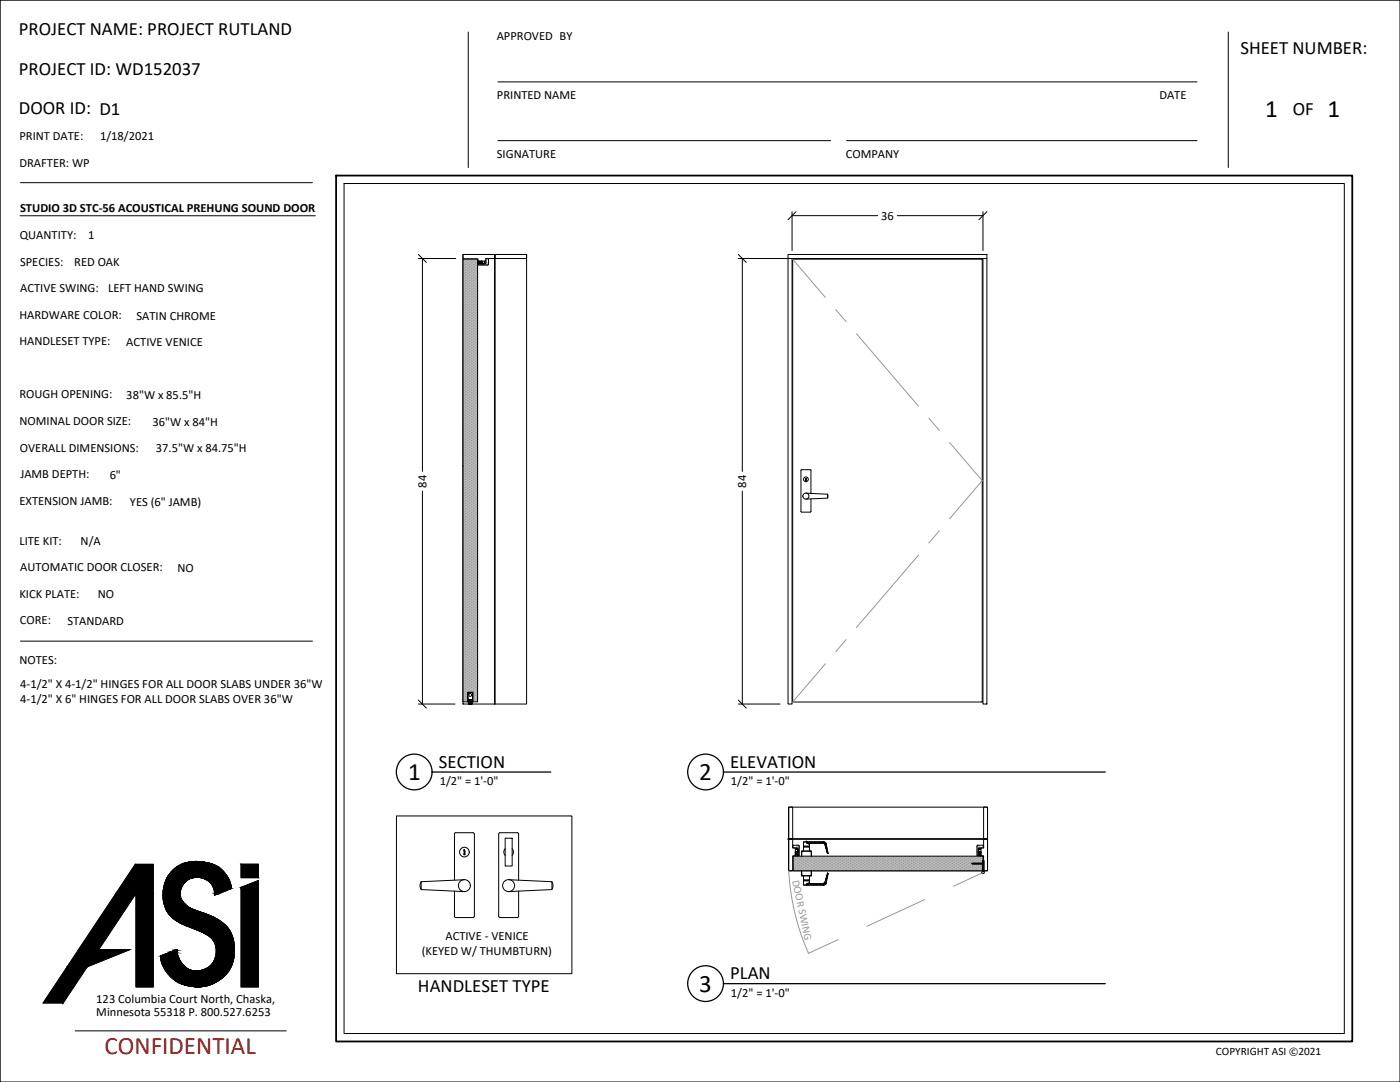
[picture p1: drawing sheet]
<svg xmlns="http://www.w3.org/2000/svg" width="279mm" height="216mm" viewBox="0 0 279 216" stroke-linecap="round" stroke-linejoin="round" font-family="sans-serif">
<defs><g id="words">
<g font-size="5">
<text x="252.5" y="23.3">1</text>
<text x="264.9" y="23.3">1</text>
<text x="81.4" y="155.6">1</text>
<text x="139.6" y="155.6">2</text>
<text x="139.6" y="197.9">3</text>
</g>
<text font-size="5" fill="#f00" x="20.9" y="210.3">CONFIDENTIAL</text>
<g font-size="3.8">
<text x="3.8" y="6.9">PROJECT NAME: PROJECT RUTLAND</text>
<text x="247.5" y="10.7">SHEET NUMBER:</text>
<text x="3.8" y="14.9">PROJECT ID: WD152037</text>
<text x="3.8" y="22.8">DOOR ID: D1</text>
<text x="258" y="23">OF</text>
<text x="87.6" y="153.2">SECTION</text>
<text x="145.7" y="153.2">ELEVATION</text>
<text x="83.4" y="198">HANDLESET TYPE</text>
<text x="145.7" y="195.4">PLAN</text>
</g>
<g font-size="2.5">
<text x="99.1" y="8">APPROVED BY</text>
<text x="99.2" y="19.7">PRINTED NAME</text>
<text x="231.4" y="19.7">DATE</text>
<text x="3.9" y="28">PRINT DATE:</text>
<text x="20" y="28">1/18/2021</text>
<text x="3.9" y="33.3">DRAFTER: WP</text>
<text x="99.2" y="31.5">SIGNATURE</text>
<text x="168.8" y="31.5">COMPANY</text>
<text x="4" y="47.7">QUANTITY:</text>
<text x="4" y="42.4">STUDIO 3D STC-56 ACOUSTICAL PREHUNG SOUND DOOR</text>
<text x="17.6" y="47.6">1</text>
<text x="175.8" y="43.8">36</text>
<text x="4" y="53">SPECIES:</text>
<text x="14.8" y="53">RED OAK</text>
<text x="4" y="58.3">ACTIVE SWING:</text>
<text x="21.6" y="58.4">LEFT HAND SWING</text>
<text x="3.9" y="63.6">HARDWARE COLOR:</text>
<text x="27.2" y="63.8">SATIN CHROME</text>
<text x="3.9" y="68.9">HANDLESET TYPE:</text>
<text x="25.2" y="69">ACTIVE VENICE</text>
<text x="3.9" y="79.5">ROUGH OPENING:</text>
<text x="25.2" y="79.7">38&quot;W x 85.5&quot;H</text>
<text x="3.9" y="84.8">NOMINAL DOOR SIZE:</text>
<text x="30.4" y="84.9">36&quot;W x 84&quot;H</text>
<text x="4" y="90.1">OVERALL DIMENSIONS:</text>
<text x="4.1" y="95.4">JAMB DEPTH:</text>
<text x="21.9" y="95.5">6&quot;</text>
<text x="31.1" y="90.3">37.5&quot;W x 84.75&quot;H</text>
<text x="3.9" y="100.7">EXTENSION JAMB:</text>
<text x="25.9" y="100.9">YES (6&quot; JAMB)</text>
<text x="85.1" y="97.3" transform="rotate(-90 85.1 97.3)">84</text>
<text x="148.9" y="97.3" transform="rotate(-90 148.9 97.3)">84</text>
<text x="3.9" y="108.7">LITE KIT:</text>
<text x="4" y="114">AUTOMATIC DOOR CLOSER:</text>
<text x="16.1" y="108.7">N/A</text>
<text x="3.9" y="119.3">KICK PLATE:</text>
<text x="19.5" y="119.3">NO</text>
<text x="35.4" y="114">NO</text>
<text x="4" y="124.6">CORE:</text>
<text x="13.4" y="124.7">STANDARD</text>
<text x="3.9" y="132.5">NOTES:</text>
<text x="4" y="137.4">4-1/2&quot; X 4-1/2&quot; HINGES FOR ALL DOOR SLABS UNDER 36&quot;W</text>
<text x="4" y="140.2">4-1/2&quot; X 6&quot; HINGES FOR ALL DOOR SLABS OVER 36&quot;W</text>
<text x="87.8" y="156.6">1/2&quot; = 1'-0&quot;</text>
<text x="145.9" y="156.6">1/2&quot; = 1'-0&quot;</text>
<text x="84.2" y="190.5">(KEYED W/ THUMBTURN)</text>
<text x="88.9" y="187.7">ACTIVE - VENICE</text>
<text x="19.2" y="200.1">123 Columbia Court North, Chaska,</text>
<text x="19.2" y="202.8">Minnesota 55318 P. 800.527.6253</text>
<text x="145.9" y="198.9">1/2&quot; = 1'-0&quot;</text>
</g>
<g font-size="2.3">
<text x="242.7" y="210.4">COPYRIGHT ASI</text>
<text x="259.1" y="210.4">2021</text>
</g>
<text font-size="2.2" fill="#979797" x="158.1" y="175.7" transform="rotate(78 158.1 175.7)">DOOR SWING</text>
<text font-size="2" x="257.3" y="210.4">©</text>
</g></defs>
<!-- layer: ASI-PANEL-02-STANDARD -->
<g fill="none" stroke="#000" stroke-width=".2">
<path d="M92.4 50.8h6.3v89.7h-6.3zM95.4 52.6h1.6v-1h.5l-.1 1.2-2 .1zM98.6 51.6h-1.6v.5h-1.6v-.5l-3-.1v-.7h6.3v.7l-.1 .1M98.7 50.8h6.4v.7l-.1 .1h-6.3zM98.7 50.8h6.4v89.7h-6.4zM98.7 50.8v89.7M157.3 50.8h39.7v.8h-39.7zM157.3 51.6h.8v88.9h-.8zM196.2 51.6h.8v88.9h-.8zM157.1 167.4h39.7M157.4 167.4h39.7v6.4h-39.7zM157.4 161.1h39.7v6.3h-39.7z"/>
<path d="M158.2 167.5l-.8-.1v6.4h.7M158.2 173.6l-.2 .1M158.2 161.2l-.8-.1v6.3h.8v-6.2M158.2 167.5v1.7h.5v1.6h-.5v2.8M158.2 168.7h1.3v2.1h-.2v-1.6h-1.1zM195 168.7h1.3v.5h-1.1v1.6h-.2zM196.3 173.6l.1 .1M196.3 161.2l.8-.1v6.3h-.8v-6.2M196.3 173.6v-2.8h-.5v-1.6h.5v-1.8h.8v6.4h-.7"/>
</g>
<!-- layer: ASI-HARDWARE -->
<g fill="none" stroke="#000" stroke-width=".2">
<path d="M95.4 52.6h.8v-.4l-.2-.1h.2v.5h.5l.1-.5v.5zM95.6 52.1l.6 .1-.4 .1v.1l.4 .1-.6 .1v-.2l.2 .1v-.3l-.2 .1zM95.6 52.1h-.3v.5h.3M95.8 52.3v.1M159.9 93.9v8.1M160 93.7l-.2 .1M160 93.7h1.7M160.8 98.4l4.4 .2v.8l-4.4 .2M160.8 95.4l.1 .5h-.1zM161.7 93.7l.1 .1v4.6M161.8 99.5v2.6l-1.8 .1-.2-.2M165.1 98.6l.1 .5-.1 .3"/>
<path d="M93.3 138.1h1.1v1.9l-.1-1.8h-.9l-.1 1.8zM93.5 139.6h.7v.8h-.7zM93.6 139.6l-.1 .1M93.8 139.6l-.3 .3M94 139.6l-.5 .5M94.2 139.6l-.7 .7M94.2 139.7l-.6 .8 .6-.1M94.2 139.9l-.5 .5M94.2 140.1l-.3 .3M94.2 140.3l-.1 .1M84.1 175.9a1.43 1.43 0 0 0 0 1.6M90.7 166.4l.2-.2h3.5l.3 .2"/>
<path d="M90.7 166.4v9.2M90.7 177.8v5M92.6 169.5l.2 .3v.5h-.1l.1 .3h-.2v-.4h.1zM92.7 175.5l-8.6 .4v1.6l8.6 .4M94.7 166.4v16.4M100.8 169.4a.96 .96 0 0 0 0 1.3M100.8 167.3h1.4v5.5h-1.4zM101.5 175.5l8.7 .4v1.6l-8.7 .4M102.2 169.4a.96 .96 0 0 1 0 1.3M103.5 175.6v-9.3l-.2-.1h-3.6l-.2 .2v16.4l.3 .3M103.5 177.8v5l-.3 .3M110.1 175.9a1.43 1.43 0 0 1 0 1.6"/>
<path d="M158.7 169.4h.6l-.1 1.4v-.8h-.4l-.1 .2v-.3h.5v-.5zM158.7 170.6v.2h.5v-.2M158.8 170l.1 .3h.1l.1-.3 .1 .6h-.2l.1-.2h-.3l.1 .2h-.2zM158.9 170.3h.1M160 169.9h.1M160 174.7h.1M160 174.7l1.9 .1M160 169.8v1v-1h1.9v1M160.4 168.9h1.1M160.4 169.8v-.8h1.1v.8M160.4 175.7h1.1M160.4 174.8v.8h1.1v-.8"/>
<path d="M160.4 168.8h1.1M160.4 175.8h1.1M160.4 168h.6M160.4 176.6h.6M160.4 169h.1M160.4 175.6h.1M161 168v.2zM161 168h.1M161 168h3.4M161 176.6h.1M161 176.6h3.4M161 168.2l.3 .2 .1-.1"/>
<path d="M161 176.4v.2zM161.3 168.4h.2M161.4 168.3h.3M161.4 176.3l-.4 .1h3.4M161.4 176.3l-.1-.1-.3 .2M161.4 176.3l3 .1M161.5 169h.1M161.5 175.6h.1M161.5 176.1l-.2 .1M161.7 176.3h-.3M161.9 169.8l-1.9 .1M161.9 169.9v.9"/>
<path d="M161.9 169.9h.1M161.9 174.7h.1M161.9 173.8v.9M161.9 173.8v1h-1.9v-1v1M164.4 168.2l.2 .2 .5 1.9-.5-1.9M164.4 168.2h-3.4l.4 .1M164.4 168.2l-3 .1M164.4 168l.3 .4M164.4 168h.1M164.4 168.2h.1M164.4 168l.3 .1 .1 .3h-.1M164.4 176.6h.1"/>
<path d="M164.4 176.4h.1M164.4 168.2v.1M164.4 176.3v.1M164.6 168.4l-.2-.1h-2.8l-.1 .6h-1.1v-.9h4.1l.4 .4 .4 1.8-.2 .1M164.6 176.1l.5-1.8-.5 1.9-.2 .2M164.6 176.1l-.2 .2h-2.8l-.1-.6h-1.1v.9M164.6 176.1l.1 .1M164.7 168.4h-.1M164.7 168.4h.1M164.7 168.4l.5 1.9M164.7 176.2l-.3 .4M164.7 176.2h.1l-.1 .3-.3 .1"/>
<path d="M164.7 176.2h.1M164.8 168.1v.1M164.8 176.4h.1M164.8 168.4l.5 1.8M164.8 168.3l.1 .1M164.9 168.4h-.1M164.9 176.2l-.1 .1M165.1 170.3h.1M165.1 174.3h.2l-.4 1.9-.4 .4h-4.1M165.1 174.3l-.4 1.9M165.1 174.3h.1M165.2 170.3h-.1"/>
<path d="M165.2 174.3h.1M165.2 170.3h.1M165.3 174.3l-.4 1.9M194 172.2l.1 .2M194.1 172.2v.2M194.2 172.2v.2M194.2 172.2l.1 .2M194.3 172.2l.1 .2M194.4 172.2v.2M194.5 172.2v.2M194.5 172.2l.1 .2M194.6 172.2l.1 .2"/>
<path d="M194.7 172.2l.1 .2M194.8 172.2v.2M194.9 172.2v.2M194.9 172.2l.1 .2M195 172.2l.1 .2M195.1 172.2v.2M195.2 172.2v.2M195.2 169.4h.6h-.5v.5h.5v.3l-.1-.2h-.4v.8zM195.2 172.2l.1 .2M195.3 170.6v.2h.4v-.2M195.3 172.2l.1 .2M195.4 170l.1 .3h.1l.1-.3v.6h-.1l.1-.2h-.3l.1 .2h-.2z"/>
<path d="M195.4 172.2l.1 .2M195.5 170.3h.1M195.5 172.2v.2M195.6 172.2v.2M195.6 172.2l.1 .2M195.7 172.2v.2M195.8 172.2v.2M195.9 172.2v.2M195.9 172.2l.1 .2M196.2 172.2l-2.3 .1 2.3 .2M196.2 173.9v-2.2h-.1v2.2M196.3 173.9l.1-2.2v2.2"/>
<path d="M90.7 182.8l.2 .3M91 183.1h3.4M94.7 182.8l-.3 .3M99.8 183.1h3.5"/>
<circle cx="160.8" cy="99" r=".6"/>
<circle cx="160.8" cy="95.6" r=".48"/>
<circle cx="93.8" cy="138.7" r=".29"/>
<circle cx="92.7" cy="176.7" r="1.2"/>
<circle cx="92.7" cy="170" r=".96"/>
<circle cx="101.5" cy="176.7" r="1.2"/>
<circle cx="196.2" cy="174.1" r=".24"/>
</g>
<!-- layer: ASI-HATCH -->
<g fill="none" stroke="#979797" stroke-width=".2">
<path d="M92.5 52h.1M92.5 52.6h.1M92.5 53.1h.1M92.5 53.6h.1M92.5 54.2h.1M92.5 54.7h.1M92.5 55.2h.1M92.5 55.8h.1M92.5 56.3h.1M92.5 56.8h.1M92.5 57.3h.1M92.5 57.9h.1"/>
<path d="M92.5 58.4h.1M92.5 58.9h.1M92.5 59.5h.1M92.5 60h.1M92.6 51.8h.1M92.6 52.3h.1M92.6 52.9h.1M92.6 53.4h.1M92.6 53.9h.1M92.6 54.4h.1M92.6 55h.1M92.6 55.5h.1"/>
<path d="M92.6 56h.1M92.6 56.6h.1M92.6 57.1h.1M92.6 57.6h.1M92.6 58.1h.1M92.6 58.7h.1M92.6 59.2h.1M92.6 59.7h.1M92.8 52h.1M92.8 52.6h.1M92.8 53.1h.1M92.8 53.6h.1"/>
<path d="M92.8 54.2h.1M92.8 54.7h.1M92.8 55.2h.1M92.8 55.8h.1M92.8 56.3h.1M92.8 56.8h.1M92.8 57.3h.1M92.8 57.9h.1M92.8 58.4h.1M92.8 58.9h.1M92.8 59.5h.1M92.8 60h.1"/>
<path d="M92.9 51.8h.1M92.9 52.3h.1M92.9 52.9h.1M92.9 53.4h.1M92.9 53.9h.1M92.9 54.4h.1M92.9 55h.1M92.9 55.5h.1M92.9 56h.1M92.9 56.6h.1M92.9 57.1h.1M92.9 57.6h.1"/>
<path d="M92.9 58.1h.1M92.9 58.7h.1M92.9 59.2h.1M92.9 59.7h.1M93 52h.1M93 52.6h.1M93 53.1h.1M93 53.6h.1M93 54.2h.1M93 54.7h.1M93 55.2h.1M93 55.8h.1"/>
<path d="M93 56.3h.1M93 56.8h.1M93 57.3h.1M93 57.9h.1M93 58.4h.1M93 58.9h.1M93 59.5h.1M93 60h.1M93.2 51.8h.1M93.2 52.3h.1M93.2 52.9h.1M93.2 53.4h.1"/>
<path d="M93.2 53.9h.1M93.2 54.4h.1M93.2 55h.1M93.2 55.5h.1M93.2 56h.1M93.2 56.6h.1M93.2 57.1h.1M93.2 57.6h.1M93.2 58.1h.1M93.2 58.7h.1M93.2 59.2h.1M93.2 59.7h.1"/>
<path d="M93.3 52h.1M93.3 52.6h.1M93.3 53.1h.1M93.3 53.6h.1M93.3 54.2h.1M93.3 54.7h.1M93.3 55.2h.1M93.3 55.8h.1M93.3 56.3h.1M93.3 56.8h.1M93.3 57.3h.1M93.3 57.9h.1"/>
<path d="M93.3 58.4h.1M93.3 58.9h.1M93.3 59.5h.1M93.3 60h.1M93.4 51.8h.1M93.4 52.3h.1M93.4 52.9h.1M93.4 53.4h.1M93.4 53.9h.1M93.4 54.4h.1M93.4 55h.1M93.4 55.5h.1"/>
<path d="M93.4 56h.1M93.4 56.6h.1M93.4 57.1h.1M93.4 57.6h.1M93.4 58.1h.1M93.4 58.7h.1M93.4 59.2h.1M93.4 59.7h.1M93.6 52h.1M93.6 52.6h.1M93.6 53.1h.1M93.6 53.6h.1"/>
<path d="M93.6 54.2h.1M93.6 54.7h.1M93.6 55.2h.1M93.6 55.8h.1M93.6 56.3h.1M93.6 56.8h.1M93.6 57.3h.1M93.6 57.9h.1M93.6 58.4h.1M93.6 58.9h.1M93.6 59.5h.1M93.6 60h.1"/>
<path d="M93.7 51.8h.1M93.7 52.3h.1M93.7 52.9h.1M93.7 53.4h.1M93.7 53.9h.1M93.7 54.4h.1M93.7 55h.1M93.7 55.5h.1M93.7 56h.1M93.7 56.6h.1M93.7 57.1h.1M93.7 57.6h.1"/>
<path d="M93.7 58.1h.1M93.7 58.7h.1M93.7 59.2h.1M93.7 59.7h.1M93.8 52h.1M93.8 52.6h.1M93.8 53.1h.1M93.8 53.6h.1M93.8 54.2h.1M93.8 54.7h.1M93.8 55.2h.1M93.8 55.8h.1"/>
<path d="M93.8 56.3h.1M93.8 56.8h.1M93.8 57.3h.1M93.8 57.9h.1M93.8 58.4h.1M93.8 58.9h.1M93.8 59.5h.1M93.8 60h.1M94 51.8h.1M94 52.3h.1M94 52.9h.1M94 53.4h.1"/>
<path d="M94 53.9h.1M94 54.4h.1M94 55h.1M94 55.5h.1M94 56h.1M94 56.6h.1M94 57.1h.1M94 57.6h.1M94 58.1h.1M94 58.7h.1M94 59.2h.1M94 59.7h.1"/>
<path d="M94.1 52h.1M94.1 52.6h.1M94.1 53.1h.1M94.1 53.6h.1M94.1 54.2h.1M94.1 54.7h.1M94.1 55.2h.1M94.1 55.8h.1M94.1 56.3h.1M94.1 56.8h.1M94.1 57.3h.1M94.1 57.9h.1"/>
<path d="M94.1 58.4h.1M94.1 58.9h.1M94.1 59.5h.1M94.1 60h.1M94.2 51.8h.1M94.2 52.3h.1M94.2 52.9h.1M94.2 53.4h.1M94.2 53.9h.1M94.2 54.4h.1M94.2 55h.1M94.2 55.5h.1"/>
<path d="M94.2 56h.1M94.2 56.6h.1M94.2 57.1h.1M94.2 57.6h.1M94.2 58.1h.1M94.2 58.7h.1M94.2 59.2h.1M94.2 59.7h.1M94.3 52h.1M94.3 52.6h.1M94.3 53.1h.1M94.3 53.6h.1"/>
<path d="M94.3 54.2h.1M94.3 54.7h.1M94.3 55.2h.1M94.3 55.8h.1M94.3 56.3h.1M94.3 56.8h.1M94.3 57.3h.1M94.3 57.9h.1M94.3 58.4h.1M94.3 58.9h.1M94.3 59.5h.1M94.3 60h.1"/>
<path d="M94.5 51.8h.1M94.5 52.3h.1M94.5 52.9h.1M94.5 53.4h.1M94.5 53.9h.1M94.5 54.4h.1M94.5 55h.1M94.5 55.5h.1M94.5 56h.1M94.5 56.6h.1M94.5 57.1h.1M94.5 57.6h.1"/>
<path d="M94.5 58.1h.1M94.5 58.7h.1M94.5 59.2h.1M94.5 59.7h.1M94.6 52h.1M94.6 52.6h.1M94.6 53.1h.1M94.6 53.6h.1M94.6 54.2h.1M94.6 54.7h.1M94.6 55.2h.1M94.6 55.8h.1"/>
<path d="M94.6 56.3h.1M94.6 56.8h.1M94.6 57.3h.1M94.6 57.9h.1M94.6 58.4h.1M94.6 58.9h.1M94.6 59.5h.1M94.6 60h.1M94.7 51.8h.1M94.7 52.3h.1M94.7 52.9h.1M94.7 53.4h.1"/>
<path d="M94.7 53.9h.1M94.7 54.4h.1M94.7 55h.1M94.7 55.5h.1M94.7 56h.1M94.7 56.6h.1M94.7 57.1h.1M94.7 57.6h.1M94.7 58.1h.1M94.7 58.7h.1M94.7 59.2h.1M94.7 59.7h.1"/>
<path d="M94.9 52h.1M94.9 52.6h.1M94.9 53.1h.1M94.9 53.6h.1M94.9 54.2h.1M94.9 54.7h.1M94.9 55.2h.1M94.9 55.8h.1M94.9 56.3h.1M94.9 56.8h.1M94.9 57.3h.1M94.9 57.9h.1"/>
<path d="M94.9 58.4h.1M94.9 58.9h.1M94.9 59.5h.1M94.9 60h.1M95 51.8h.1M95 52.3h.1M95 52.9h.1M95 53.4h.1M95 53.9h.1M95 54.4h.1M95 55h.1M95 55.5h.1"/>
<path d="M95 56h.1M95 56.6h.1M95 57.1h.1M95 57.6h.1M95 58.1h.1M95 58.7h.1M95 59.2h.1M95 59.7h.1M95.1 52h.1M95.1 52.6h.1M95.1 53.1h.1M95.1 53.6h.1"/>
<path d="M95.1 54.2h.1M95.1 54.7h.1M95.1 55.2h.1M95.1 55.8h.1M95.1 56.3h.1M95.1 56.8h.1M95.1 57.3h.1M95.1 57.9h.1M95.1 58.4h.1M95.1 58.9h.1M95.1 59.5h.1M95.1 60h.1"/>
<path d="M95.3 51.8h.1M95.3 52.3h.1M95.3 52.9h.1M95.3 53.4h.1M95.3 53.9h.1M95.3 54.4h.1M95.3 55h.1M95.3 55.5h.1M95.3 56h.1M95.3 56.6h.1M95.3 57.1h.1M95.3 57.6h.1"/>
<path d="M95.3 58.1h.1M95.3 58.7h.1M95.3 59.2h.1M95.3 59.7h.1M95.7 52.6l.7 .3M96.8 52.6l.6 .3M97 52.2l.5 .4M97 51.7l.4 .1M158.2 51.7l6.5 7.7M92.5 60.5h.1M92.5 61h.1M92.5 61.6h.1"/>
<path d="M92.5 62.1h.1M92.5 62.6h.1M92.5 63.2h.1M92.5 63.7h.1M92.5 64.2h.1M92.5 64.7h.1M92.5 65.3h.1M92.5 65.8h.1M92.5 66.3h.1M92.5 66.9h.1M92.5 67.4h.1M92.5 67.9h.1"/>
<path d="M92.5 68.5h.1M92.5 69h.1M92.5 69.5h.1M92.5 70h.1M92.5 70.6h.1M92.5 71.1h.1M92.5 71.6h.1M92.5 72.2h.1M92.5 72.7h.1M92.5 73.2h.1M92.5 73.7h.1M92.5 74.3h.1"/>
<path d="M92.5 74.8h.1M92.5 75.3h.1M92.5 75.9h.1M92.5 76.4h.1M92.5 76.9h.1M92.5 77.4h.1M92.5 78h.1M92.5 78.5h.1M92.5 79h.1M92.5 79.6h.1M92.6 60.3h.1M92.6 60.8h.1"/>
<path d="M92.6 61.3h.1M92.6 61.8h.1M92.6 62.4h.1M92.6 62.9h.1M92.6 63.4h.1M92.6 64h.1M92.6 64.5h.1M92.6 65h.1M92.6 65.6h.1M92.6 66.1h.1M92.6 66.6h.1M92.6 67.1h.1"/>
<path d="M92.6 67.7h.1M92.6 68.2h.1M92.6 68.7h.1M92.6 69.3h.1M92.6 69.8h.1M92.6 70.3h.1M92.6 70.8h.1M92.6 71.4h.1M92.6 71.9h.1M92.6 72.4h.1M92.6 73h.1M92.6 73.5h.1"/>
<path d="M92.6 74h.1M92.6 74.5h.1M92.6 75.1h.1M92.6 75.6h.1M92.6 76.1h.1M92.6 76.7h.1M92.6 77.2h.1M92.6 77.7h.1M92.6 78.3h.1M92.6 78.8h.1M92.6 79.3h.1M92.6 79.8h.1"/>
<path d="M92.8 60.5h.1M92.8 61h.1M92.8 61.6h.1M92.8 62.1h.1M92.8 62.6h.1M92.8 63.2h.1M92.8 63.7h.1M92.8 64.2h.1M92.8 64.7h.1M92.8 65.3h.1M92.8 65.8h.1M92.8 66.3h.1"/>
<path d="M92.8 66.9h.1M92.8 67.4h.1M92.8 67.9h.1M92.8 68.5h.1M92.8 69h.1M92.8 69.5h.1M92.8 70h.1M92.8 70.6h.1M92.8 71.1h.1M92.8 71.6h.1M92.8 72.2h.1M92.8 72.7h.1"/>
<path d="M92.8 73.2h.1M92.8 73.7h.1M92.8 74.3h.1M92.8 74.8h.1M92.8 75.3h.1M92.8 75.9h.1M92.8 76.4h.1M92.8 76.9h.1M92.8 77.4h.1M92.8 78h.1M92.8 78.5h.1M92.8 79h.1"/>
<path d="M92.8 79.6h.1M92.9 60.3h.1M92.9 60.8h.1M92.9 61.3h.1M92.9 61.8h.1M92.9 62.4h.1M92.9 62.9h.1M92.9 63.4h.1M92.9 64h.1M92.9 64.5h.1M92.9 65h.1M92.9 65.6h.1"/>
<path d="M92.9 66.1h.1M92.9 66.6h.1M92.9 67.1h.1M92.9 67.7h.1M92.9 68.2h.1M92.9 68.7h.1M92.9 69.3h.1M92.9 69.8h.1M92.9 70.3h.1M92.9 70.8h.1M92.9 71.4h.1M92.9 71.9h.1"/>
<path d="M92.9 72.4h.1M92.9 73h.1M92.9 73.5h.1M92.9 74h.1M92.9 74.5h.1M92.9 75.1h.1M92.9 75.6h.1M92.9 76.1h.1M92.9 76.7h.1M92.9 77.2h.1M92.9 77.7h.1M92.9 78.3h.1"/>
<path d="M92.9 78.8h.1M92.9 79.3h.1M92.9 79.8h.1M93 60.5h.1M93 61h.1M93 61.6h.1M93 62.1h.1M93 62.6h.1M93 63.2h.1M93 63.7h.1M93 64.2h.1M93 64.7h.1"/>
<path d="M93 65.3h.1M93 65.8h.1M93 66.3h.1M93 66.9h.1M93 67.4h.1M93 67.9h.1M93 68.5h.1M93 69h.1M93 69.5h.1M93 70h.1M93 70.6h.1M93 71.1h.1"/>
<path d="M93 71.6h.1M93 72.2h.1M93 72.7h.1M93 73.2h.1M93 73.7h.1M93 74.3h.1M93 74.8h.1M93 75.3h.1M93 75.9h.1M93 76.4h.1M93 76.9h.1M93 77.4h.1"/>
<path d="M93 78h.1M93 78.5h.1M93 79h.1M93 79.6h.1M93.2 60.3h.1M93.2 60.8h.1M93.2 61.3h.1M93.2 61.8h.1M93.2 62.4h.1M93.2 62.9h.1M93.2 63.4h.1M93.2 64h.1"/>
<path d="M93.2 64.5h.1M93.2 65h.1M93.2 65.6h.1M93.2 66.1h.1M93.2 66.6h.1M93.2 67.1h.1M93.2 67.7h.1M93.2 68.2h.1M93.2 68.7h.1M93.2 69.3h.1M93.2 69.8h.1M93.2 70.3h.1"/>
<path d="M93.2 70.8h.1M93.2 71.4h.1M93.2 71.9h.1M93.2 72.4h.1M93.2 73h.1M93.2 73.5h.1M93.2 74h.1M93.2 74.5h.1M93.2 75.1h.1M93.2 75.6h.1M93.2 76.1h.1M93.2 76.7h.1"/>
<path d="M93.2 77.2h.1M93.2 77.7h.1M93.2 78.3h.1M93.2 78.8h.1M93.2 79.3h.1M93.2 79.8h.1M93.3 60.5h.1M93.3 61h.1M93.3 61.6h.1M93.3 62.1h.1M93.3 62.6h.1M93.3 63.2h.1"/>
<path d="M93.3 63.7h.1M93.3 64.2h.1M93.3 64.7h.1M93.3 65.3h.1M93.3 65.8h.1M93.3 66.3h.1M93.3 66.9h.1M93.3 67.4h.1M93.3 67.9h.1M93.3 68.5h.1M93.3 69h.1M93.3 69.5h.1"/>
<path d="M93.3 70h.1M93.3 70.6h.1M93.3 71.1h.1M93.3 71.6h.1M93.3 72.2h.1M93.3 72.7h.1M93.3 73.2h.1M93.3 73.7h.1M93.3 74.3h.1M93.3 74.8h.1M93.3 75.3h.1M93.3 75.9h.1"/>
<path d="M93.3 76.4h.1M93.3 76.9h.1M93.3 77.4h.1M93.3 78h.1M93.3 78.5h.1M93.3 79h.1M93.3 79.6h.1M93.4 60.3h.1M93.4 60.8h.1M93.4 61.3h.1M93.4 61.8h.1M93.4 62.4h.1"/>
<path d="M93.4 62.9h.1M93.4 63.4h.1M93.4 64h.1M93.4 64.5h.1M93.4 65h.1M93.4 65.6h.1M93.4 66.1h.1M93.4 66.6h.1M93.4 67.1h.1M93.4 67.7h.1M93.4 68.2h.1M93.4 68.7h.1"/>
<path d="M93.4 69.3h.1M93.4 69.8h.1M93.4 70.3h.1M93.4 70.8h.1M93.4 71.4h.1M93.4 71.9h.1M93.4 72.4h.1M93.4 73h.1M93.4 73.5h.1M93.4 74h.1M93.4 74.5h.1M93.4 75.1h.1"/>
<path d="M93.4 75.6h.1M93.4 76.1h.1M93.4 76.7h.1M93.4 77.2h.1M93.4 77.7h.1M93.4 78.3h.1M93.4 78.8h.1M93.4 79.3h.1M93.4 79.8h.1M93.6 60.5h.1M93.6 61h.1M93.6 61.6h.1"/>
<path d="M93.6 62.1h.1M93.6 62.6h.1M93.6 63.2h.1M93.6 63.7h.1M93.6 64.2h.1M93.6 64.7h.1M93.6 65.3h.1M93.6 65.8h.1M93.6 66.3h.1M93.6 66.9h.1M93.6 67.4h.1M93.6 67.9h.1"/>
<path d="M93.6 68.5h.1M93.6 69h.1M93.6 69.5h.1M93.6 70h.1M93.6 70.6h.1M93.6 71.1h.1M93.6 71.6h.1M93.6 72.2h.1M93.6 72.7h.1M93.6 73.2h.1M93.6 73.7h.1M93.6 74.3h.1"/>
<path d="M93.6 74.8h.1M93.6 75.3h.1M93.6 75.9h.1M93.6 76.4h.1M93.6 76.9h.1M93.6 77.4h.1M93.6 78h.1M93.6 78.5h.1M93.6 79h.1M93.6 79.6h.1M93.7 60.3h.1M93.7 60.8h.1"/>
<path d="M93.7 61.3h.1M93.7 61.8h.1M93.7 62.4h.1M93.7 62.9h.1M93.7 63.4h.1M93.7 64h.1M93.7 64.5h.1M93.7 65h.1M93.7 65.6h.1M93.7 66.1h.1M93.7 66.6h.1M93.7 67.1h.1"/>
<path d="M93.7 67.7h.1M93.7 68.2h.1M93.7 68.7h.1M93.7 69.3h.1M93.7 69.8h.1M93.7 70.3h.1M93.7 70.8h.1M93.7 71.4h.1M93.7 71.9h.1M93.7 72.4h.1M93.7 73h.1M93.7 73.5h.1"/>
<path d="M93.7 74h.1M93.7 74.5h.1M93.7 75.1h.1M93.7 75.6h.1M93.7 76.1h.1M93.7 76.7h.1M93.7 77.2h.1M93.7 77.7h.1M93.7 78.3h.1M93.7 78.8h.1M93.7 79.3h.1M93.7 79.8h.1"/>
<path d="M93.8 60.5h.1M93.8 61h.1M93.8 61.6h.1M93.8 62.1h.1M93.8 62.6h.1M93.8 63.2h.1M93.8 63.7h.1M93.8 64.2h.1M93.8 64.7h.1M93.8 65.3h.1M93.8 65.8h.1M93.8 66.3h.1"/>
<path d="M93.8 66.9h.1M93.8 67.4h.1M93.8 67.9h.1M93.8 68.5h.1M93.8 69h.1M93.8 69.5h.1M93.8 70h.1M93.8 70.6h.1M93.8 71.1h.1M93.8 71.6h.1M93.8 72.2h.1M93.8 72.7h.1"/>
<path d="M93.8 73.2h.1M93.8 73.7h.1M93.8 74.3h.1M93.8 74.8h.1M93.8 75.3h.1M93.8 75.9h.1M93.8 76.4h.1M93.8 76.9h.1M93.8 77.4h.1M93.8 78h.1M93.8 78.5h.1M93.8 79h.1"/>
<path d="M93.8 79.6h.1M94 60.3h.1M94 60.8h.1M94 61.3h.1M94 61.8h.1M94 62.4h.1M94 62.9h.1M94 63.4h.1M94 64h.1M94 64.5h.1M94 65h.1M94 65.6h.1"/>
<path d="M94 66.1h.1M94 66.6h.1M94 67.1h.1M94 67.7h.1M94 68.2h.1M94 68.7h.1M94 69.3h.1M94 69.8h.1M94 70.3h.1M94 70.8h.1M94 71.4h.1M94 71.9h.1"/>
<path d="M94 72.4h.1M94 73h.1M94 73.5h.1M94 74h.1M94 74.5h.1M94 75.1h.1M94 75.6h.1M94 76.1h.1M94 76.7h.1M94 77.2h.1M94 77.7h.1M94 78.3h.1"/>
<path d="M94 78.8h.1M94 79.3h.1M94 79.8h.1M94.1 60.5h.1M94.1 61h.1M94.1 61.6h.1M94.1 62.1h.1M94.1 62.6h.1M94.1 63.2h.1M94.1 63.7h.1M94.1 64.2h.1M94.1 64.7h.1"/>
<path d="M94.1 65.3h.1M94.1 65.8h.1M94.1 66.3h.1M94.1 66.9h.1M94.1 67.4h.1M94.1 67.9h.1M94.1 68.5h.1M94.1 69h.1M94.1 69.5h.1M94.1 70h.1M94.1 70.6h.1M94.1 71.1h.1"/>
<path d="M94.1 71.6h.1M94.1 72.2h.1M94.1 72.7h.1M94.1 73.2h.1M94.1 73.7h.1M94.1 74.3h.1M94.1 74.8h.1M94.1 75.3h.1M94.1 75.9h.1M94.1 76.4h.1M94.1 76.9h.1M94.1 77.4h.1"/>
<path d="M94.1 78h.1M94.1 78.5h.1M94.1 79h.1M94.1 79.6h.1M94.2 60.3h.1M94.2 60.8h.1M94.2 61.3h.1M94.2 61.8h.1M94.2 62.4h.1M94.2 62.9h.1M94.2 63.4h.1M94.2 64h.1"/>
<path d="M94.2 64.5h.1M94.2 65h.1M94.2 65.6h.1M94.2 66.1h.1M94.2 66.6h.1M94.2 67.1h.1M94.2 67.7h.1M94.2 68.2h.1M94.2 68.7h.1M94.2 69.3h.1M94.2 69.8h.1M94.2 70.3h.1"/>
<path d="M94.2 70.8h.1M94.2 71.4h.1M94.2 71.9h.1M94.2 72.4h.1M94.2 73h.1M94.2 73.5h.1M94.2 74h.1M94.2 74.5h.1M94.2 75.1h.1M94.2 75.6h.1M94.2 76.1h.1M94.2 76.7h.1"/>
<path d="M94.2 77.2h.1M94.2 77.7h.1M94.2 78.3h.1M94.2 78.8h.1M94.2 79.3h.1M94.2 79.8h.1M94.3 60.5h.1M94.3 61h.1M94.3 61.6h.1M94.3 62.1h.1M94.3 62.6h.1M94.3 63.2h.1"/>
<path d="M94.3 63.7h.1M94.3 64.2h.1M94.3 64.7h.1M94.3 65.3h.1M94.3 65.8h.1M94.3 66.3h.1M94.3 66.9h.1M94.3 67.4h.1M94.3 67.9h.1M94.3 68.5h.1M94.3 69h.1M94.3 69.5h.1"/>
<path d="M94.3 70h.1M94.3 70.6h.1M94.3 71.1h.1M94.3 71.6h.1M94.3 72.2h.1M94.3 72.7h.1M94.3 73.2h.1M94.3 73.7h.1M94.3 74.3h.1M94.3 74.8h.1M94.3 75.3h.1M94.3 75.9h.1"/>
<path d="M94.3 76.4h.1M94.3 76.9h.1M94.3 77.4h.1M94.3 78h.1M94.3 78.5h.1M94.3 79h.1M94.3 79.6h.1M94.5 60.3h.1M94.5 60.8h.1M94.5 61.3h.1M94.5 61.8h.1M94.5 62.4h.1"/>
<path d="M94.5 62.9h.1M94.5 63.4h.1M94.5 64h.1M94.5 64.5h.1M94.5 65h.1M94.5 65.6h.1M94.5 66.1h.1M94.5 66.6h.1M94.5 67.1h.1M94.5 67.7h.1M94.5 68.2h.1M94.5 68.7h.1"/>
<path d="M94.5 69.3h.1M94.5 69.8h.1M94.5 70.3h.1M94.5 70.8h.1M94.5 71.4h.1M94.5 71.9h.1M94.5 72.4h.1M94.5 73h.1M94.5 73.5h.1M94.5 74h.1M94.5 74.5h.1M94.5 75.1h.1"/>
<path d="M94.5 75.6h.1M94.5 76.1h.1M94.5 76.7h.1M94.5 77.2h.1M94.5 77.7h.1M94.5 78.3h.1M94.5 78.8h.1M94.5 79.3h.1M94.5 79.8h.1M94.6 60.5h.1M94.6 61h.1M94.6 61.6h.1"/>
<path d="M94.6 62.1h.1M94.6 62.6h.1M94.6 63.2h.1M94.6 63.7h.1M94.6 64.2h.1M94.6 64.7h.1M94.6 65.3h.1M94.6 65.8h.1M94.6 66.3h.1M94.6 66.9h.1M94.6 67.4h.1M94.6 67.9h.1"/>
<path d="M94.6 68.5h.1M94.6 69h.1M94.6 69.5h.1M94.6 70h.1M94.6 70.6h.1M94.6 71.1h.1M94.6 71.6h.1M94.6 72.2h.1M94.6 72.7h.1M94.6 73.2h.1M94.6 73.7h.1M94.6 74.3h.1"/>
<path d="M94.6 74.8h.1M94.6 75.3h.1M94.6 75.9h.1M94.6 76.4h.1M94.6 76.9h.1M94.6 77.4h.1M94.6 78h.1M94.6 78.5h.1M94.6 79h.1M94.6 79.6h.1M94.7 60.3h.1M94.7 60.8h.1"/>
<path d="M94.7 61.3h.1M94.7 61.8h.1M94.7 62.4h.1M94.7 62.9h.1M94.7 63.4h.1M94.7 64h.1M94.7 64.5h.1M94.7 65h.1M94.7 65.6h.1M94.7 66.1h.1M94.7 66.6h.1M94.7 67.1h.1"/>
<path d="M94.7 67.7h.1M94.7 68.2h.1M94.7 68.7h.1M94.7 69.3h.1M94.7 69.8h.1M94.7 70.3h.1M94.7 70.8h.1M94.7 71.4h.1M94.7 71.9h.1M94.7 72.4h.1M94.7 73h.1M94.7 73.5h.1"/>
<path d="M94.7 74h.1M94.7 74.5h.1M94.7 75.1h.1M94.7 75.6h.1M94.7 76.1h.1M94.7 76.7h.1M94.7 77.2h.1M94.7 77.7h.1M94.7 78.3h.1M94.7 78.8h.1M94.7 79.3h.1M94.7 79.8h.1"/>
<path d="M94.9 60.5h.1M94.9 61h.1M94.9 61.6h.1M94.9 62.1h.1M94.9 62.6h.1M94.9 63.2h.1M94.9 63.7h.1M94.9 64.2h.1M94.9 64.7h.1M94.9 65.3h.1M94.9 65.8h.1M94.9 66.3h.1"/>
<path d="M94.9 66.9h.1M94.9 67.4h.1M94.9 67.9h.1M94.9 68.5h.1M94.9 69h.1M94.9 69.5h.1M94.9 70h.1M94.9 70.6h.1M94.9 71.1h.1M94.9 71.6h.1M94.9 72.2h.1M94.9 72.7h.1"/>
<path d="M94.9 73.2h.1M94.9 73.7h.1M94.9 74.3h.1M94.9 74.8h.1M94.9 75.3h.1M94.9 75.9h.1M94.9 76.4h.1M94.9 76.9h.1M94.9 77.4h.1M94.9 78h.1M94.9 78.5h.1M94.9 79h.1"/>
<path d="M94.9 79.6h.1M95 60.3h.1M95 60.8h.1M95 61.3h.1M95 61.8h.1M95 62.4h.1M95 62.9h.1M95 63.4h.1M95 64h.1M95 64.5h.1M95 65h.1M95 65.6h.1"/>
<path d="M95 66.1h.1M95 66.6h.1M95 67.1h.1M95 67.7h.1M95 68.2h.1M95 68.7h.1M95 69.3h.1M95 69.8h.1M95 70.3h.1M95 70.8h.1M95 71.4h.1M95 71.9h.1"/>
<path d="M95 72.4h.1M95 73h.1M95 73.5h.1M95 74h.1M95 74.5h.1M95 75.1h.1M95 75.6h.1M95 76.1h.1M95 76.7h.1M95 77.2h.1M95 77.7h.1M95 78.3h.1"/>
<path d="M95 78.8h.1M95 79.3h.1M95 79.8h.1M95.1 60.5h.1M95.1 61h.1M95.1 61.6h.1M95.1 62.1h.1M95.1 62.6h.1M95.1 63.2h.1M95.1 63.7h.1M95.1 64.2h.1M95.1 64.7h.1"/>
<path d="M95.1 65.3h.1M95.1 65.8h.1M95.1 66.3h.1M95.1 66.9h.1M95.1 67.4h.1M95.1 67.9h.1M95.1 68.5h.1M95.1 69h.1M95.1 69.5h.1M95.1 70h.1M95.1 70.6h.1M95.1 71.1h.1"/>
<path d="M95.1 71.6h.1M95.1 72.2h.1M95.1 72.7h.1M95.1 73.2h.1M95.1 73.7h.1M95.1 74.3h.1M95.1 74.8h.1M95.1 75.3h.1M95.1 75.9h.1M95.1 76.4h.1M95.1 76.9h.1M95.1 77.4h.1"/>
<path d="M95.1 78h.1M95.1 78.5h.1M95.1 79h.1M95.1 79.6h.1M95.3 60.3h.1M95.3 60.8h.1M95.3 61.3h.1M95.3 61.8h.1M95.3 62.4h.1M95.3 62.9h.1M95.3 63.4h.1M95.3 64h.1"/>
<path d="M95.3 64.5h.1M95.3 65h.1M95.3 65.6h.1M95.3 66.1h.1M95.3 66.6h.1M95.3 67.1h.1M95.3 67.7h.1M95.3 68.2h.1M95.3 68.7h.1M95.3 69.3h.1M95.3 69.8h.1M95.3 70.3h.1"/>
<path d="M95.3 70.8h.1M95.3 71.4h.1M95.3 71.9h.1M95.3 72.4h.1M95.3 73h.1M95.3 73.5h.1M95.3 74h.1M95.3 74.5h.1M95.3 75.1h.1M95.3 75.6h.1M95.3 76.1h.1M95.3 76.7h.1"/>
<path d="M95.3 77.2h.1M95.3 77.7h.1M95.3 78.3h.1M95.3 78.8h.1M95.3 79.3h.1M95.3 79.8h.1M166.8 61.8l2 2.4M170.9 66.6l12.4 14.4M92.5 80.1h.1M92.5 80.6h.1M92.5 81.2h.1M92.5 81.7h.1"/>
<path d="M92.5 82.2h.1M92.5 82.7h.1M92.5 83.3h.1M92.5 83.8h.1M92.5 84.3h.1M92.5 84.9h.1M92.5 85.4h.1M92.5 85.9h.1M92.5 86.4h.1M92.5 87h.1M92.5 87.5h.1M92.5 88h.1"/>
<path d="M92.5 88.6h.1M92.5 89.1h.1M92.5 89.6h.1M92.5 90.1h.1M92.5 90.7h.1M92.5 91.2h.1M92.5 91.7h.1M92.5 92.3h.1M92.5 92.8h.1M92.5 93.3h.1M92.5 93.9h.1M92.5 94.4h.1"/>
<path d="M92.5 94.9h.1M92.5 95.4h.1M92.5 96h.1M92.5 96.5h.1M92.5 97h.1M92.5 97.6h.1M92.5 98.1h.1M92.5 98.6h.1M92.5 99.1h.1M92.5 99.7h.1M92.6 80.4h.1M92.6 80.9h.1"/>
<path d="M92.6 81.4h.1M92.6 82h.1M92.6 82.5h.1M92.6 83h.1M92.6 83.5h.1M92.6 84.1h.1M92.6 84.6h.1M92.6 85.1h.1M92.6 85.7h.1M92.6 86.2h.1M92.6 86.7h.1M92.6 87.2h.1"/>
<path d="M92.6 87.8h.1M92.6 88.3h.1M92.6 88.8h.1M92.6 89.4h.1M92.6 89.9h.1M92.6 90.4h.1M92.6 91h.1M92.6 91.5h.1M92.6 92h.1M92.6 92.5h.1M92.6 93.1h.1M92.6 93.6h.1"/>
<path d="M92.6 94.1h.1M92.6 94.7h.1M92.6 95.2h.1M92.6 95.7h.1M92.6 96.2h.1M92.6 96.8h.1M92.6 97.3h.1M92.6 97.8h.1M92.6 98.4h.1M92.6 98.9h.1M92.6 99.4h.1M92.6 99.9h.1"/>
<path d="M92.8 80.1h.1M92.8 80.6h.1M92.8 81.2h.1M92.8 81.7h.1M92.8 82.2h.1M92.8 82.7h.1M92.8 83.3h.1M92.8 83.8h.1M92.8 84.3h.1M92.8 84.9h.1M92.8 85.4h.1M92.8 85.9h.1"/>
<path d="M92.8 86.4h.1M92.8 87h.1M92.8 87.5h.1M92.8 88h.1M92.8 88.6h.1M92.8 89.1h.1M92.8 89.6h.1M92.8 90.1h.1M92.8 90.7h.1M92.8 91.2h.1M92.8 91.7h.1M92.8 92.3h.1"/>
<path d="M92.8 92.8h.1M92.8 93.3h.1M92.8 93.9h.1M92.8 94.4h.1M92.8 94.9h.1M92.8 95.4h.1M92.8 96h.1M92.8 96.5h.1M92.8 97h.1M92.8 97.6h.1M92.8 98.1h.1M92.8 98.6h.1"/>
<path d="M92.8 99.1h.1M92.8 99.7h.1M92.9 80.4h.1M92.9 80.9h.1M92.9 81.4h.1M92.9 82h.1M92.9 82.5h.1M92.9 83h.1M92.9 83.5h.1M92.9 84.1h.1M92.9 84.6h.1M92.9 85.1h.1"/>
<path d="M92.9 85.7h.1M92.9 86.2h.1M92.9 86.7h.1M92.9 87.2h.1M92.9 87.8h.1M92.9 88.3h.1M92.9 88.8h.1M92.9 89.4h.1M92.9 89.9h.1M92.9 90.4h.1M92.9 91h.1M92.9 91.5h.1"/>
<path d="M92.9 92h.1M92.9 92.5h.1M92.9 93.1h.1M92.9 93.6h.1M92.9 94.1h.1M92.9 94.7h.1M92.9 95.2h.1M92.9 95.7h.1M92.9 96.2h.1M92.9 96.8h.1M92.9 97.3h.1M92.9 97.8h.1"/>
<path d="M92.9 98.4h.1M92.9 98.9h.1M92.9 99.4h.1M92.9 99.9h.1M93 80.1h.1M93 80.6h.1M93 81.2h.1M93 81.7h.1M93 82.2h.1M93 82.7h.1M93 83.3h.1M93 83.8h.1"/>
<path d="M93 84.3h.1M93 84.9h.1M93 85.4h.1M93 85.9h.1M93 86.4h.1M93 87h.1M93 87.5h.1M93 88h.1M93 88.6h.1M93 89.1h.1M93 89.6h.1M93 90.1h.1"/>
<path d="M93 90.7h.1M93 91.2h.1M93 91.7h.1M93 92.3h.1M93 92.8h.1M93 93.3h.1M93 93.9h.1M93 94.4h.1M93 94.9h.1M93 95.4h.1M93 96h.1M93 96.5h.1"/>
<path d="M93 97h.1M93 97.6h.1M93 98.1h.1M93 98.6h.1M93 99.1h.1M93 99.7h.1M93.2 80.4h.1M93.2 80.9h.1M93.2 81.4h.1M93.2 82h.1M93.2 82.5h.1M93.2 83h.1"/>
<path d="M93.2 83.5h.1M93.2 84.1h.1M93.2 84.6h.1M93.2 85.1h.1M93.2 85.7h.1M93.2 86.2h.1M93.2 86.7h.1M93.2 87.2h.1M93.2 87.8h.1M93.2 88.3h.1M93.2 88.8h.1M93.2 89.4h.1"/>
<path d="M93.2 89.9h.1M93.2 90.4h.1M93.2 91h.1M93.2 91.5h.1M93.2 92h.1M93.2 92.5h.1M93.2 93.1h.1M93.2 93.6h.1M93.2 94.1h.1M93.2 94.7h.1M93.2 95.2h.1M93.2 95.7h.1"/>
<path d="M93.2 96.2h.1M93.2 96.8h.1M93.2 97.3h.1M93.2 97.8h.1M93.2 98.4h.1M93.2 98.9h.1M93.2 99.4h.1M93.2 99.9h.1M93.3 80.1h.1M93.3 80.6h.1M93.3 81.2h.1M93.3 81.7h.1"/>
<path d="M93.3 82.2h.1M93.3 82.7h.1M93.3 83.3h.1M93.3 83.8h.1M93.3 84.3h.1M93.3 84.9h.1M93.3 85.4h.1M93.3 85.9h.1M93.3 86.4h.1M93.3 87h.1M93.3 87.5h.1M93.3 88h.1"/>
<path d="M93.3 88.6h.1M93.3 89.1h.1M93.3 89.6h.1M93.3 90.1h.1M93.3 90.7h.1M93.3 91.2h.1M93.3 91.7h.1M93.3 92.3h.1M93.3 92.8h.1M93.3 93.3h.1M93.3 93.9h.1M93.3 94.4h.1"/>
<path d="M93.3 94.9h.1M93.3 95.4h.1M93.3 96h.1M93.3 96.5h.1M93.3 97h.1M93.3 97.6h.1M93.3 98.1h.1M93.3 98.6h.1M93.3 99.1h.1M93.3 99.7h.1M93.4 80.4h.1M93.4 80.9h.1"/>
<path d="M93.4 81.4h.1M93.4 82h.1M93.4 82.5h.1M93.4 83h.1M93.4 83.5h.1M93.4 84.1h.1M93.4 84.6h.1M93.4 85.1h.1M93.4 85.7h.1M93.4 86.2h.1M93.4 86.7h.1M93.4 87.2h.1"/>
<path d="M93.4 87.8h.1M93.4 88.3h.1M93.4 88.8h.1M93.4 89.4h.1M93.4 89.9h.1M93.4 90.4h.1M93.4 91h.1M93.4 91.5h.1M93.4 92h.1M93.4 92.5h.1M93.4 93.1h.1M93.4 93.6h.1"/>
<path d="M93.4 94.1h.1M93.4 94.7h.1M93.4 95.2h.1M93.4 95.7h.1M93.4 96.2h.1M93.4 96.8h.1M93.4 97.3h.1M93.4 97.8h.1M93.4 98.4h.1M93.4 98.9h.1M93.4 99.4h.1M93.4 99.9h.1"/>
<path d="M93.6 80.1h.1M93.6 80.6h.1M93.6 81.2h.1M93.6 81.7h.1M93.6 82.2h.1M93.6 82.7h.1M93.6 83.3h.1M93.6 83.8h.1M93.6 84.3h.1M93.6 84.9h.1M93.6 85.4h.1M93.6 85.9h.1"/>
<path d="M93.6 86.4h.1M93.6 87h.1M93.6 87.5h.1M93.6 88h.1M93.6 88.6h.1M93.6 89.1h.1M93.6 89.6h.1M93.6 90.1h.1M93.6 90.7h.1M93.6 91.2h.1M93.6 91.7h.1M93.6 92.3h.1"/>
<path d="M93.6 92.8h.1M93.6 93.3h.1M93.6 93.9h.1M93.6 94.4h.1M93.6 94.9h.1M93.6 95.4h.1M93.6 96h.1M93.6 96.5h.1M93.6 97h.1M93.6 97.6h.1M93.6 98.1h.1M93.6 98.6h.1"/>
<path d="M93.6 99.1h.1M93.6 99.7h.1M93.7 80.4h.1M93.7 80.9h.1M93.7 81.4h.1M93.7 82h.1M93.7 82.5h.1M93.7 83h.1M93.7 83.5h.1M93.7 84.1h.1M93.7 84.6h.1M93.7 85.1h.1"/>
<path d="M93.7 85.7h.1M93.7 86.2h.1M93.7 86.7h.1M93.7 87.2h.1M93.7 87.8h.1M93.7 88.3h.1M93.7 88.8h.1M93.7 89.4h.1M93.7 89.9h.1M93.7 90.4h.1M93.7 91h.1M93.7 91.5h.1"/>
<path d="M93.7 92h.1M93.7 92.5h.1M93.7 93.1h.1M93.7 93.6h.1M93.7 94.1h.1M93.7 94.7h.1M93.7 95.2h.1M93.7 95.7h.1M93.7 96.2h.1M93.7 96.8h.1M93.7 97.3h.1M93.7 97.8h.1"/>
<path d="M93.7 98.4h.1M93.7 98.9h.1M93.7 99.4h.1M93.7 99.9h.1M93.8 80.1h.1M93.8 80.6h.1M93.8 81.2h.1M93.8 81.7h.1M93.8 82.2h.1M93.8 82.7h.1M93.8 83.3h.1M93.8 83.8h.1"/>
<path d="M93.8 84.3h.1M93.8 84.9h.1M93.8 85.4h.1M93.8 85.9h.1M93.8 86.4h.1M93.8 87h.1M93.8 87.5h.1M93.8 88h.1M93.8 88.6h.1M93.8 89.1h.1M93.8 89.6h.1M93.8 90.1h.1"/>
<path d="M93.8 90.7h.1M93.8 91.2h.1M93.8 91.7h.1M93.8 92.3h.1M93.8 92.8h.1M93.8 93.3h.1M93.8 93.9h.1M93.8 94.4h.1M93.8 94.9h.1M93.8 95.4h.1M93.8 96h.1M93.8 96.5h.1"/>
<path d="M93.8 97h.1M93.8 97.6h.1M93.8 98.1h.1M93.8 98.6h.1M93.8 99.1h.1M93.8 99.7h.1M94 80.4h.1M94 80.9h.1M94 81.4h.1M94 82h.1M94 82.5h.1M94 83h.1"/>
<path d="M94 83.5h.1M94 84.1h.1M94 84.6h.1M94 85.1h.1M94 85.7h.1M94 86.2h.1M94 86.7h.1M94 87.2h.1M94 87.8h.1M94 88.3h.1M94 88.8h.1M94 89.4h.1"/>
<path d="M94 89.9h.1M94 90.4h.1M94 91h.1M94 91.5h.1M94 92h.1M94 92.5h.1M94 93.1h.1M94 93.6h.1M94 94.1h.1M94 94.7h.1M94 95.2h.1M94 95.7h.1"/>
<path d="M94 96.2h.1M94 96.8h.1M94 97.3h.1M94 97.8h.1M94 98.4h.1M94 98.9h.1M94 99.4h.1M94 99.9h.1M94.1 80.1h.1M94.1 80.6h.1M94.1 81.2h.1M94.1 81.7h.1"/>
<path d="M94.1 82.2h.1M94.1 82.7h.1M94.1 83.3h.1M94.1 83.8h.1M94.1 84.3h.1M94.1 84.9h.1M94.1 85.4h.1M94.1 85.9h.1M94.1 86.4h.1M94.1 87h.1M94.1 87.5h.1M94.1 88h.1"/>
<path d="M94.1 88.6h.1M94.1 89.1h.1M94.1 89.6h.1M94.1 90.1h.1M94.1 90.7h.1M94.1 91.2h.1M94.1 91.7h.1M94.1 92.3h.1M94.1 92.8h.1M94.1 93.3h.1M94.1 93.9h.1M94.1 94.4h.1"/>
<path d="M94.1 94.9h.1M94.1 95.4h.1M94.1 96h.1M94.1 96.5h.1M94.1 97h.1M94.1 97.6h.1M94.1 98.1h.1M94.1 98.6h.1M94.1 99.1h.1M94.1 99.7h.1M94.2 80.4h.1M94.2 80.9h.1"/>
<path d="M94.2 81.4h.1M94.2 82h.1M94.2 82.5h.1M94.2 83h.1M94.2 83.5h.1M94.2 84.1h.1M94.2 84.6h.1M94.2 85.1h.1M94.2 85.7h.1M94.2 86.2h.1M94.2 86.7h.1M94.2 87.2h.1"/>
<path d="M94.2 87.8h.1M94.2 88.3h.1M94.2 88.8h.1M94.2 89.4h.1M94.2 89.9h.1M94.2 90.4h.1M94.2 91h.1M94.2 91.5h.1M94.2 92h.1M94.2 92.5h.1M94.2 93.1h.1M94.2 93.6h.1"/>
<path d="M94.2 94.1h.1M94.2 94.7h.1M94.2 95.2h.1M94.2 95.7h.1M94.2 96.2h.1M94.2 96.8h.1M94.2 97.3h.1M94.2 97.8h.1M94.2 98.4h.1M94.2 98.9h.1M94.2 99.4h.1M94.2 99.9h.1"/>
<path d="M94.3 80.1h.1M94.3 80.6h.1M94.3 81.2h.1M94.3 81.7h.1M94.3 82.2h.1M94.3 82.7h.1M94.3 83.3h.1M94.3 83.8h.1M94.3 84.3h.1M94.3 84.9h.1M94.3 85.4h.1M94.3 85.9h.1"/>
<path d="M94.3 86.4h.1M94.3 87h.1M94.3 87.5h.1M94.3 88h.1M94.3 88.6h.1M94.3 89.1h.1M94.3 89.6h.1M94.3 90.1h.1M94.3 90.7h.1M94.3 91.2h.1M94.3 91.7h.1M94.3 92.3h.1"/>
<path d="M94.3 92.8h.1M94.3 93.3h.1M94.3 93.9h.1M94.3 94.4h.1M94.3 94.9h.1M94.3 95.4h.1M94.3 96h.1M94.3 96.5h.1M94.3 97h.1M94.3 97.6h.1M94.3 98.1h.1M94.3 98.6h.1"/>
<path d="M94.3 99.1h.1M94.3 99.7h.1M94.5 80.4h.1M94.5 80.9h.1M94.5 81.4h.1M94.5 82h.1M94.5 82.5h.1M94.5 83h.1M94.5 83.5h.1M94.5 84.1h.1M94.5 84.6h.1M94.5 85.1h.1"/>
<path d="M94.5 85.7h.1M94.5 86.2h.1M94.5 86.7h.1M94.5 87.2h.1M94.5 87.8h.1M94.5 88.3h.1M94.5 88.8h.1M94.5 89.4h.1M94.5 89.9h.1M94.5 90.4h.1M94.5 91h.1M94.5 91.5h.1"/>
<path d="M94.5 92h.1M94.5 92.5h.1M94.5 93.1h.1M94.5 93.6h.1M94.5 94.1h.1M94.5 94.7h.1M94.5 95.2h.1M94.5 95.7h.1M94.5 96.2h.1M94.5 96.8h.1M94.5 97.3h.1M94.5 97.8h.1"/>
<path d="M94.5 98.4h.1M94.5 98.9h.1M94.5 99.4h.1M94.5 99.9h.1M94.6 80.1h.1M94.6 80.6h.1M94.6 81.2h.1M94.6 81.7h.1M94.6 82.2h.1M94.6 82.7h.1M94.6 83.3h.1M94.6 83.8h.1"/>
<path d="M94.6 84.3h.1M94.6 84.9h.1M94.6 85.4h.1M94.6 85.9h.1M94.6 86.4h.1M94.6 87h.1M94.6 87.5h.1M94.6 88h.1M94.6 88.6h.1M94.6 89.1h.1M94.6 89.6h.1M94.6 90.1h.1"/>
<path d="M94.6 90.7h.1M94.6 91.2h.1M94.6 91.7h.1M94.6 92.3h.1M94.6 92.8h.1M94.6 93.3h.1M94.6 93.9h.1M94.6 94.4h.1M94.6 94.9h.1M94.6 95.4h.1M94.6 96h.1M94.6 96.5h.1"/>
<path d="M94.6 97h.1M94.6 97.6h.1M94.6 98.1h.1M94.6 98.6h.1M94.6 99.1h.1M94.6 99.7h.1M94.7 80.4h.1M94.7 80.9h.1M94.7 81.4h.1M94.7 82h.1M94.7 82.5h.1M94.7 83h.1"/>
<path d="M94.7 83.5h.1M94.7 84.1h.1M94.7 84.6h.1M94.7 85.1h.1M94.7 85.7h.1M94.7 86.2h.1M94.7 86.7h.1M94.7 87.2h.1M94.7 87.8h.1M94.7 88.3h.1M94.7 88.8h.1M94.7 89.4h.1"/>
<path d="M94.7 89.9h.1M94.7 90.4h.1M94.7 91h.1M94.7 91.5h.1M94.7 92h.1M94.7 92.5h.1M94.7 93.1h.1M94.7 93.6h.1M94.7 94.1h.1M94.7 94.7h.1M94.7 95.2h.1M94.7 95.7h.1"/>
<path d="M94.7 96.2h.1M94.7 96.8h.1M94.7 97.3h.1M94.7 97.8h.1M94.7 98.4h.1M94.7 98.9h.1M94.7 99.4h.1M94.7 99.9h.1M94.9 80.1h.1M94.9 80.6h.1M94.9 81.2h.1M94.9 81.7h.1"/>
<path d="M94.9 82.2h.1M94.9 82.7h.1M94.9 83.3h.1M94.9 83.8h.1M94.9 84.3h.1M94.9 84.9h.1M94.9 85.4h.1M94.9 85.9h.1M94.9 86.4h.1M94.9 87h.1M94.9 87.5h.1M94.9 88h.1"/>
<path d="M94.9 88.6h.1M94.9 89.1h.1M94.9 89.6h.1M94.9 90.1h.1M94.9 90.7h.1M94.9 91.2h.1M94.9 91.7h.1M94.9 92.3h.1M94.9 92.8h.1M94.9 93.3h.1M94.9 93.9h.1M94.9 94.4h.1"/>
<path d="M94.9 94.9h.1M94.9 95.4h.1M94.9 96h.1M94.9 96.5h.1M94.9 97h.1M94.9 97.6h.1M94.9 98.1h.1M94.9 98.6h.1M94.9 99.1h.1M94.9 99.7h.1M95 80.4h.1M95 80.9h.1"/>
<path d="M95 81.4h.1M95 82h.1M95 82.5h.1M95 83h.1M95 83.5h.1M95 84.1h.1M95 84.6h.1M95 85.1h.1M95 85.7h.1M95 86.2h.1M95 86.7h.1M95 87.2h.1"/>
<path d="M95 87.8h.1M95 88.3h.1M95 88.8h.1M95 89.4h.1M95 89.9h.1M95 90.4h.1M95 91h.1M95 91.5h.1M95 92h.1M95 92.5h.1M95 93.1h.1M95 93.6h.1"/>
<path d="M95 94.1h.1M95 94.7h.1M95 95.2h.1M95 95.7h.1M95 96.2h.1M95 96.8h.1M95 97.3h.1M95 97.8h.1M95 98.4h.1M95 98.9h.1M95 99.4h.1M95 99.9h.1"/>
<path d="M95.1 80.1h.1M95.1 80.6h.1M95.1 81.2h.1M95.1 81.7h.1M95.1 82.2h.1M95.1 82.7h.1M95.1 83.3h.1M95.1 83.8h.1M95.1 84.3h.1M95.1 84.9h.1M95.1 85.4h.1M95.1 85.9h.1"/>
<path d="M95.1 86.4h.1M95.1 87h.1M95.1 87.5h.1M95.1 88h.1M95.1 88.6h.1M95.1 89.1h.1M95.1 89.6h.1M95.1 90.1h.1M95.1 90.7h.1M95.1 91.2h.1M95.1 91.7h.1M95.1 92.3h.1"/>
<path d="M95.1 92.8h.1M95.1 93.3h.1M95.1 93.9h.1M95.1 94.4h.1M95.1 94.9h.1M95.1 95.4h.1M95.1 96h.1M95.1 96.5h.1M95.1 97h.1M95.1 97.6h.1M95.1 98.1h.1M95.1 98.6h.1"/>
<path d="M95.1 99.1h.1M95.1 99.7h.1M95.3 80.4h.1M95.3 80.9h.1M95.3 81.4h.1M95.3 82h.1M95.3 82.5h.1M95.3 83h.1M95.3 83.5h.1M95.3 84.1h.1M95.3 84.6h.1M95.3 85.1h.1"/>
<path d="M95.3 85.7h.1M95.3 86.2h.1M95.3 86.7h.1M95.3 87.2h.1M95.3 87.8h.1M95.3 88.3h.1M95.3 88.8h.1M95.3 89.4h.1M95.3 89.9h.1M95.3 90.4h.1M95.3 91h.1M95.3 91.5h.1"/>
<path d="M95.3 92h.1M95.3 92.5h.1M95.3 93.1h.1M95.3 93.6h.1M95.3 94.1h.1M95.3 94.7h.1M95.3 95.2h.1M95.3 95.7h.1M95.3 96.2h.1M95.3 96.8h.1M95.3 97.3h.1M95.3 97.8h.1"/>
<path d="M95.3 98.4h.1M95.3 98.9h.1M95.3 99.4h.1M95.3 99.9h.1M185.4 83.5l2.1 2.4M189.5 88.3l6.5 7.6-6.5 7.6M92.5 100.2h.1M92.5 100.7h.1M92.5 101.3h.1M92.5 101.8h.1M92.5 102.3h.1M92.5 102.8h.1"/>
<path d="M92.5 103.4h.1M92.5 103.9h.1M92.5 104.4h.1M92.5 105h.1M92.5 105.5h.1M92.5 106h.1M92.5 106.6h.1M92.5 107.1h.1M92.5 107.6h.1M92.5 108.1h.1M92.5 108.7h.1M92.5 109.2h.1"/>
<path d="M92.5 109.7h.1M92.5 110.3h.1M92.5 110.8h.1M92.5 111.3h.1M92.5 111.8h.1M92.5 112.4h.1M92.5 112.9h.1M92.5 113.4h.1M92.5 114h.1M92.5 114.5h.1M92.5 115h.1M92.5 115.5h.1"/>
<path d="M92.5 116.1h.1M92.5 116.6h.1M92.5 117.1h.1M92.5 117.7h.1M92.5 118.2h.1M92.5 118.7h.1M92.5 119.3h.1M92.5 119.8h.1M92.6 100.5h.1M92.6 101h.1M92.6 101.5h.1M92.6 102.1h.1"/>
<path d="M92.6 102.6h.1M92.6 103.1h.1M92.6 103.7h.1M92.6 104.2h.1M92.6 104.7h.1M92.6 105.2h.1M92.6 105.8h.1M92.6 106.3h.1M92.6 106.8h.1M92.6 107.4h.1M92.6 107.9h.1M92.6 108.4h.1"/>
<path d="M92.6 108.9h.1M92.6 109.5h.1M92.6 110h.1M92.6 110.5h.1M92.6 111.1h.1M92.6 111.6h.1M92.6 112.1h.1M92.6 112.6h.1M92.6 113.2h.1M92.6 113.7h.1M92.6 114.2h.1M92.6 114.8h.1"/>
<path d="M92.6 115.3h.1M92.6 115.8h.1M92.6 116.4h.1M92.6 116.9h.1M92.6 117.4h.1M92.6 117.9h.1M92.6 118.5h.1M92.6 119h.1M92.6 119.5h.1M92.8 100.2h.1M92.8 100.7h.1M92.8 101.3h.1"/>
<path d="M92.8 101.8h.1M92.8 102.3h.1M92.8 102.8h.1M92.8 103.4h.1M92.8 103.9h.1M92.8 104.4h.1M92.8 105h.1M92.8 105.5h.1M92.8 106h.1M92.8 106.6h.1M92.8 107.1h.1M92.8 107.6h.1"/>
<path d="M92.8 108.1h.1M92.8 108.7h.1M92.8 109.2h.1M92.8 109.7h.1M92.8 110.3h.1M92.8 110.8h.1M92.8 111.3h.1M92.8 111.8h.1M92.8 112.4h.1M92.8 112.9h.1M92.8 113.4h.1M92.8 114h.1"/>
<path d="M92.8 114.5h.1M92.8 115h.1M92.8 115.5h.1M92.8 116.1h.1M92.8 116.6h.1M92.8 117.1h.1M92.8 117.7h.1M92.8 118.2h.1M92.8 118.7h.1M92.8 119.3h.1M92.8 119.8h.1M92.9 100.5h.1"/>
<path d="M92.9 101h.1M92.9 101.5h.1M92.9 102.1h.1M92.9 102.6h.1M92.9 103.1h.1M92.9 103.7h.1M92.9 104.2h.1M92.9 104.7h.1M92.9 105.2h.1M92.9 105.8h.1M92.9 106.3h.1M92.9 106.8h.1"/>
<path d="M92.9 107.4h.1M92.9 107.9h.1M92.9 108.4h.1M92.9 108.9h.1M92.9 109.5h.1M92.9 110h.1M92.9 110.5h.1M92.9 111.1h.1M92.9 111.6h.1M92.9 112.1h.1M92.9 112.6h.1M92.9 113.2h.1"/>
<path d="M92.9 113.7h.1M92.9 114.2h.1M92.9 114.8h.1M92.9 115.3h.1M92.9 115.8h.1M92.9 116.4h.1M92.9 116.9h.1M92.9 117.4h.1M92.9 117.9h.1M92.9 118.5h.1M92.9 119h.1M92.9 119.5h.1"/>
<path d="M93 100.2h.1M93 100.7h.1M93 101.3h.1M93 101.8h.1M93 102.3h.1M93 102.8h.1M93 103.4h.1M93 103.9h.1M93 104.4h.1M93 105h.1M93 105.5h.1M93 106h.1"/>
<path d="M93 106.6h.1M93 107.1h.1M93 107.6h.1M93 108.1h.1M93 108.7h.1M93 109.2h.1M93 109.7h.1M93 110.3h.1M93 110.8h.1M93 111.3h.1M93 111.8h.1M93 112.4h.1"/>
<path d="M93 112.9h.1M93 113.4h.1M93 114h.1M93 114.5h.1M93 115h.1M93 115.5h.1M93 116.1h.1M93 116.6h.1M93 117.1h.1M93 117.7h.1M93 118.2h.1M93 118.7h.1"/>
<path d="M93 119.3h.1M93 119.8h.1M93.2 100.5h.1M93.2 101h.1M93.2 101.5h.1M93.2 102.1h.1M93.2 102.6h.1M93.2 103.1h.1M93.2 103.7h.1M93.2 104.2h.1M93.2 104.7h.1M93.2 105.2h.1"/>
<path d="M93.2 105.8h.1M93.2 106.3h.1M93.2 106.8h.1M93.2 107.4h.1M93.2 107.9h.1M93.2 108.4h.1M93.2 108.9h.1M93.2 109.5h.1M93.2 110h.1M93.2 110.5h.1M93.2 111.1h.1M93.2 111.6h.1"/>
<path d="M93.2 112.1h.1M93.2 112.6h.1M93.2 113.2h.1M93.2 113.7h.1M93.2 114.2h.1M93.2 114.8h.1M93.2 115.3h.1M93.2 115.8h.1M93.2 116.4h.1M93.2 116.9h.1M93.2 117.4h.1M93.2 117.9h.1"/>
<path d="M93.2 118.5h.1M93.2 119h.1M93.2 119.5h.1M93.3 100.2h.1M93.3 100.7h.1M93.3 101.3h.1M93.3 101.8h.1M93.3 102.3h.1M93.3 102.8h.1M93.3 103.4h.1M93.3 103.9h.1M93.3 104.4h.1"/>
<path d="M93.3 105h.1M93.3 105.5h.1M93.3 106h.1M93.3 106.6h.1M93.3 107.1h.1M93.3 107.6h.1M93.3 108.1h.1M93.3 108.7h.1M93.3 109.2h.1M93.3 109.7h.1M93.3 110.3h.1M93.3 110.8h.1"/>
<path d="M93.3 111.3h.1M93.3 111.8h.1M93.3 112.4h.1M93.3 112.9h.1M93.3 113.4h.1M93.3 114h.1M93.3 114.5h.1M93.3 115h.1M93.3 115.5h.1M93.3 116.1h.1M93.3 116.6h.1M93.3 117.1h.1"/>
<path d="M93.3 117.7h.1M93.3 118.2h.1M93.3 118.7h.1M93.3 119.3h.1M93.3 119.8h.1M93.4 100.5h.1M93.4 101h.1M93.4 101.5h.1M93.4 102.1h.1M93.4 102.6h.1M93.4 103.1h.1M93.4 103.7h.1"/>
<path d="M93.4 104.2h.1M93.4 104.7h.1M93.4 105.2h.1M93.4 105.8h.1M93.4 106.3h.1M93.4 106.8h.1M93.4 107.4h.1M93.4 107.9h.1M93.4 108.4h.1M93.4 108.9h.1M93.4 109.5h.1M93.4 110h.1"/>
<path d="M93.4 110.5h.1M93.4 111.1h.1M93.4 111.6h.1M93.4 112.1h.1M93.4 112.6h.1M93.4 113.2h.1M93.4 113.7h.1M93.4 114.2h.1M93.4 114.8h.1M93.4 115.3h.1M93.4 115.8h.1M93.4 116.4h.1"/>
<path d="M93.4 116.9h.1M93.4 117.4h.1M93.4 117.9h.1M93.4 118.5h.1M93.4 119h.1M93.4 119.5h.1M93.6 100.2h.1M93.6 100.7h.1M93.6 101.3h.1M93.6 101.8h.1M93.6 102.3h.1M93.6 102.8h.1"/>
<path d="M93.6 103.4h.1M93.6 103.9h.1M93.6 104.4h.1M93.6 105h.1M93.6 105.5h.1M93.6 106h.1M93.6 106.6h.1M93.6 107.1h.1M93.6 107.6h.1M93.6 108.1h.1M93.6 108.7h.1M93.6 109.2h.1"/>
<path d="M93.6 109.7h.1M93.6 110.3h.1M93.6 110.8h.1M93.6 111.3h.1M93.6 111.8h.1M93.6 112.4h.1M93.6 112.9h.1M93.6 113.4h.1M93.6 114h.1M93.6 114.5h.1M93.6 115h.1M93.6 115.5h.1"/>
<path d="M93.6 116.1h.1M93.6 116.6h.1M93.6 117.1h.1M93.6 117.7h.1M93.6 118.2h.1M93.6 118.7h.1M93.6 119.3h.1M93.6 119.8h.1M93.7 100.5h.1M93.7 101h.1M93.7 101.5h.1M93.7 102.1h.1"/>
<path d="M93.7 102.6h.1M93.7 103.1h.1M93.7 103.7h.1M93.7 104.2h.1M93.7 104.7h.1M93.7 105.2h.1M93.7 105.8h.1M93.7 106.3h.1M93.7 106.8h.1M93.7 107.4h.1M93.7 107.9h.1M93.7 108.4h.1"/>
<path d="M93.7 108.9h.1M93.7 109.5h.1M93.7 110h.1M93.7 110.5h.1M93.7 111.1h.1M93.7 111.6h.1M93.7 112.1h.1M93.7 112.6h.1M93.7 113.2h.1M93.7 113.7h.1M93.7 114.2h.1M93.7 114.8h.1"/>
<path d="M93.7 115.3h.1M93.7 115.8h.1M93.7 116.4h.1M93.7 116.9h.1M93.7 117.4h.1M93.7 117.9h.1M93.7 118.5h.1M93.7 119h.1M93.7 119.5h.1M93.8 100.2h.1M93.8 100.7h.1M93.8 101.3h.1"/>
<path d="M93.8 101.8h.1M93.8 102.3h.1M93.8 102.8h.1M93.8 103.4h.1M93.8 103.9h.1M93.8 104.4h.1M93.8 105h.1M93.8 105.5h.1M93.8 106h.1M93.8 106.6h.1M93.8 107.1h.1M93.8 107.6h.1"/>
<path d="M93.8 108.1h.1M93.8 108.7h.1M93.8 109.2h.1M93.8 109.7h.1M93.8 110.3h.1M93.8 110.8h.1M93.8 111.3h.1M93.8 111.8h.1M93.8 112.4h.1M93.8 112.9h.1M93.8 113.4h.1M93.8 114h.1"/>
<path d="M93.8 114.5h.1M93.8 115h.1M93.8 115.5h.1M93.8 116.1h.1M93.8 116.6h.1M93.8 117.1h.1M93.8 117.7h.1M93.8 118.2h.1M93.8 118.7h.1M93.8 119.3h.1M93.8 119.8h.1M94 100.5h.1"/>
<path d="M94 101h.1M94 101.5h.1M94 102.1h.1M94 102.6h.1M94 103.1h.1M94 103.7h.1M94 104.2h.1M94 104.7h.1M94 105.2h.1M94 105.8h.1M94 106.3h.1M94 106.8h.1"/>
<path d="M94 107.4h.1M94 107.9h.1M94 108.4h.1M94 108.9h.1M94 109.5h.1M94 110h.1M94 110.5h.1M94 111.1h.1M94 111.6h.1M94 112.1h.1M94 112.6h.1M94 113.2h.1"/>
<path d="M94 113.7h.1M94 114.2h.1M94 114.8h.1M94 115.3h.1M94 115.8h.1M94 116.4h.1M94 116.9h.1M94 117.4h.1M94 117.9h.1M94 118.5h.1M94 119h.1M94 119.5h.1"/>
<path d="M94.1 100.2h.1M94.1 100.7h.1M94.1 101.3h.1M94.1 101.8h.1M94.1 102.3h.1M94.1 102.8h.1M94.1 103.4h.1M94.1 103.9h.1M94.1 104.4h.1M94.1 105h.1M94.1 105.5h.1M94.1 106h.1"/>
<path d="M94.1 106.6h.1M94.1 107.1h.1M94.1 107.6h.1M94.1 108.1h.1M94.1 108.7h.1M94.1 109.2h.1M94.1 109.7h.1M94.1 110.3h.1M94.1 110.8h.1M94.1 111.3h.1M94.1 111.8h.1M94.1 112.4h.1"/>
<path d="M94.1 112.9h.1M94.1 113.4h.1M94.1 114h.1M94.1 114.5h.1M94.1 115h.1M94.1 115.5h.1M94.1 116.1h.1M94.1 116.6h.1M94.1 117.1h.1M94.1 117.7h.1M94.1 118.2h.1M94.1 118.7h.1"/>
<path d="M94.1 119.3h.1M94.1 119.8h.1M94.2 100.5h.1M94.2 101h.1M94.2 101.5h.1M94.2 102.1h.1M94.2 102.6h.1M94.2 103.1h.1M94.2 103.7h.1M94.2 104.2h.1M94.2 104.7h.1M94.2 105.2h.1"/>
<path d="M94.2 105.8h.1M94.2 106.3h.1M94.2 106.8h.1M94.2 107.4h.1M94.2 107.9h.1M94.2 108.4h.1M94.2 108.9h.1M94.2 109.5h.1M94.2 110h.1M94.2 110.5h.1M94.2 111.1h.1M94.2 111.6h.1"/>
<path d="M94.2 112.1h.1M94.2 112.6h.1M94.2 113.2h.1M94.2 113.7h.1M94.2 114.2h.1M94.2 114.8h.1M94.2 115.3h.1M94.2 115.8h.1M94.2 116.4h.1M94.2 116.9h.1M94.2 117.4h.1M94.2 117.9h.1"/>
<path d="M94.2 118.5h.1M94.2 119h.1M94.2 119.5h.1M94.3 100.2h.1M94.3 100.7h.1M94.3 101.3h.1M94.3 101.8h.1M94.3 102.3h.1M94.3 102.8h.1M94.3 103.4h.1M94.3 103.9h.1M94.3 104.4h.1"/>
<path d="M94.3 105h.1M94.3 105.5h.1M94.3 106h.1M94.3 106.6h.1M94.3 107.1h.1M94.3 107.6h.1M94.3 108.1h.1M94.3 108.7h.1M94.3 109.2h.1M94.3 109.7h.1M94.3 110.3h.1M94.3 110.8h.1"/>
<path d="M94.3 111.3h.1M94.3 111.8h.1M94.3 112.4h.1M94.3 112.9h.1M94.3 113.4h.1M94.3 114h.1M94.3 114.5h.1M94.3 115h.1M94.3 115.5h.1M94.3 116.1h.1M94.3 116.6h.1M94.3 117.1h.1"/>
<path d="M94.3 117.7h.1M94.3 118.2h.1M94.3 118.7h.1M94.3 119.3h.1M94.3 119.8h.1M94.5 100.5h.1M94.5 101h.1M94.5 101.5h.1M94.5 102.1h.1M94.5 102.6h.1M94.5 103.1h.1M94.5 103.7h.1"/>
<path d="M94.5 104.2h.1M94.5 104.7h.1M94.5 105.2h.1M94.5 105.8h.1M94.5 106.3h.1M94.5 106.8h.1M94.5 107.4h.1M94.5 107.9h.1M94.5 108.4h.1M94.5 108.9h.1M94.5 109.5h.1M94.5 110h.1"/>
<path d="M94.5 110.5h.1M94.5 111.1h.1M94.5 111.6h.1M94.5 112.1h.1M94.5 112.6h.1M94.5 113.2h.1M94.5 113.7h.1M94.5 114.2h.1M94.5 114.8h.1M94.5 115.3h.1M94.5 115.8h.1M94.5 116.4h.1"/>
<path d="M94.5 116.9h.1M94.5 117.4h.1M94.5 117.9h.1M94.5 118.5h.1M94.5 119h.1M94.5 119.5h.1M94.6 100.2h.1M94.6 100.7h.1M94.6 101.3h.1M94.6 101.8h.1M94.6 102.3h.1M94.6 102.8h.1"/>
<path d="M94.6 103.4h.1M94.6 103.9h.1M94.6 104.4h.1M94.6 105h.1M94.6 105.5h.1M94.6 106h.1M94.6 106.6h.1M94.6 107.1h.1M94.6 107.6h.1M94.6 108.1h.1M94.6 108.7h.1M94.6 109.2h.1"/>
<path d="M94.6 109.7h.1M94.6 110.3h.1M94.6 110.8h.1M94.6 111.3h.1M94.6 111.8h.1M94.6 112.4h.1M94.6 112.9h.1M94.6 113.4h.1M94.6 114h.1M94.6 114.5h.1M94.6 115h.1M94.6 115.5h.1"/>
<path d="M94.6 116.1h.1M94.6 116.6h.1M94.6 117.1h.1M94.6 117.7h.1M94.6 118.2h.1M94.6 118.7h.1M94.6 119.3h.1M94.6 119.8h.1M94.7 100.5h.1M94.7 101h.1M94.7 101.5h.1M94.7 102.1h.1"/>
<path d="M94.7 102.6h.1M94.7 103.1h.1M94.7 103.7h.1M94.7 104.2h.1M94.7 104.7h.1M94.7 105.2h.1M94.7 105.8h.1M94.7 106.3h.1M94.7 106.8h.1M94.7 107.4h.1M94.7 107.9h.1M94.7 108.4h.1"/>
<path d="M94.7 108.9h.1M94.7 109.5h.1M94.7 110h.1M94.7 110.5h.1M94.7 111.1h.1M94.7 111.6h.1M94.7 112.1h.1M94.7 112.6h.1M94.7 113.2h.1M94.7 113.7h.1M94.7 114.2h.1M94.7 114.8h.1"/>
<path d="M94.7 115.3h.1M94.7 115.8h.1M94.7 116.4h.1M94.7 116.9h.1M94.7 117.4h.1M94.7 117.9h.1M94.7 118.5h.1M94.7 119h.1M94.7 119.5h.1M94.9 100.2h.1M94.9 100.7h.1M94.9 101.3h.1"/>
<path d="M94.9 101.8h.1M94.9 102.3h.1M94.9 102.8h.1M94.9 103.4h.1M94.9 103.9h.1M94.9 104.4h.1M94.9 105h.1M94.9 105.5h.1M94.9 106h.1M94.9 106.6h.1M94.9 107.1h.1M94.9 107.6h.1"/>
<path d="M94.9 108.1h.1M94.9 108.7h.1M94.9 109.2h.1M94.9 109.7h.1M94.9 110.3h.1M94.9 110.8h.1M94.9 111.3h.1M94.9 111.8h.1M94.9 112.4h.1M94.9 112.9h.1M94.9 113.4h.1M94.9 114h.1"/>
<path d="M94.9 114.5h.1M94.9 115h.1M94.9 115.5h.1M94.9 116.1h.1M94.9 116.6h.1M94.9 117.1h.1M94.9 117.7h.1M94.9 118.2h.1M94.9 118.7h.1M94.9 119.3h.1M94.9 119.8h.1M95 100.5h.1"/>
<path d="M95 101h.1M95 101.5h.1M95 102.1h.1M95 102.6h.1M95 103.1h.1M95 103.7h.1M95 104.2h.1M95 104.7h.1M95 105.2h.1M95 105.8h.1M95 106.3h.1M95 106.8h.1"/>
<path d="M95 107.4h.1M95 107.9h.1M95 108.4h.1M95 108.9h.1M95 109.5h.1M95 110h.1M95 110.5h.1M95 111.1h.1M95 111.6h.1M95 112.1h.1M95 112.6h.1M95 113.2h.1"/>
<path d="M95 113.7h.1M95 114.2h.1M95 114.8h.1M95 115.3h.1M95 115.8h.1M95 116.4h.1M95 116.9h.1M95 117.4h.1M95 117.9h.1M95 118.5h.1M95 119h.1M95 119.5h.1"/>
<path d="M95.1 100.2h.1M95.1 100.7h.1M95.1 101.3h.1M95.1 101.8h.1M95.1 102.3h.1M95.1 102.8h.1M95.1 103.4h.1M95.1 103.9h.1M95.1 104.4h.1M95.1 105h.1M95.1 105.5h.1M95.1 106h.1"/>
<path d="M95.1 106.6h.1M95.1 107.1h.1M95.1 107.6h.1M95.1 108.1h.1M95.1 108.7h.1M95.1 109.2h.1M95.1 109.7h.1M95.1 110.3h.1M95.1 110.8h.1M95.1 111.3h.1M95.1 111.8h.1M95.1 112.4h.1"/>
<path d="M95.1 112.9h.1M95.1 113.4h.1M95.1 114h.1M95.1 114.5h.1M95.1 115h.1M95.1 115.5h.1M95.1 116.1h.1M95.1 116.6h.1M95.1 117.1h.1M95.1 117.7h.1M95.1 118.2h.1M95.1 118.7h.1"/>
<path d="M95.1 119.3h.1M95.1 119.8h.1M95.3 100.5h.1M95.3 101h.1M95.3 101.5h.1M95.3 102.1h.1M95.3 102.6h.1M95.3 103.1h.1M95.3 103.7h.1M95.3 104.2h.1M95.3 104.7h.1M95.3 105.2h.1"/>
<path d="M95.3 105.8h.1M95.3 106.3h.1M95.3 106.8h.1M95.3 107.4h.1M95.3 107.9h.1M95.3 108.4h.1M95.3 108.9h.1M95.3 109.5h.1M95.3 110h.1M95.3 110.5h.1M95.3 111.1h.1M95.3 111.6h.1"/>
<path d="M95.3 112.1h.1M95.3 112.6h.1M95.3 113.2h.1M95.3 113.7h.1M95.3 114.2h.1M95.3 114.8h.1M95.3 115.3h.1M95.3 115.8h.1M95.3 116.4h.1M95.3 116.9h.1M95.3 117.4h.1M95.3 117.9h.1"/>
<path d="M95.3 118.5h.1M95.3 119h.1M95.3 119.5h.1M183.3 110.8l-12.4 14.4M187.4 105.9l-2 2.5M92.5 120.3h.1M92.5 120.8h.1M92.5 121.4h.1M92.5 121.9h.1M92.5 122.4h.1M92.5 123h.1M92.5 123.5h.1"/>
<path d="M92.5 124h.1M92.5 124.5h.1M92.5 125.1h.1M92.5 125.6h.1M92.5 126.1h.1M92.5 126.7h.1M92.5 127.2h.1M92.5 127.7h.1M92.5 128.2h.1M92.5 128.8h.1M92.5 129.3h.1M92.5 129.8h.1"/>
<path d="M92.5 130.4h.1M92.5 130.9h.1M92.5 131.4h.1M92.5 132h.1M92.5 132.5h.1M92.5 133h.1M92.5 133.5h.1M92.5 134.1h.1M92.5 134.6h.1M92.5 135.1h.1M92.5 135.7h.1M92.5 136.2h.1"/>
<path d="M92.5 136.7h.1M92.5 137.2h.1M92.5 137.8h.1M92.5 138.3h.1M92.5 138.8h.1M92.5 139.4h.1M92.5 139.9h.1M92.6 120.1h.1M92.6 120.6h.1M92.6 121.1h.1M92.6 121.6h.1M92.6 122.2h.1"/>
<path d="M92.6 122.7h.1M92.6 123.2h.1M92.6 123.8h.1M92.6 124.3h.1M92.6 124.8h.1M92.6 125.3h.1M92.6 125.9h.1M92.6 126.4h.1M92.6 126.9h.1M92.6 127.5h.1M92.6 128h.1M92.6 128.5h.1"/>
<path d="M92.6 129.1h.1M92.6 129.6h.1M92.6 130.1h.1M92.6 130.6h.1M92.6 131.2h.1M92.6 131.7h.1M92.6 132.2h.1M92.6 132.8h.1M92.6 133.3h.1M92.6 133.8h.1M92.6 134.3h.1M92.6 134.9h.1"/>
<path d="M92.6 135.4h.1M92.6 135.9h.1M92.6 136.5h.1M92.6 137h.1M92.6 137.5h.1M92.6 138h.1M92.6 138.6h.1M92.6 139.1h.1M92.6 139.6h.1M92.8 120.3h.1M92.8 120.8h.1M92.8 121.4h.1"/>
<path d="M92.8 121.9h.1M92.8 122.4h.1M92.8 123h.1M92.8 123.5h.1M92.8 124h.1M92.8 124.5h.1M92.8 125.1h.1M92.8 125.6h.1M92.8 126.1h.1M92.8 126.7h.1M92.8 127.2h.1M92.8 127.7h.1"/>
<path d="M92.8 128.2h.1M92.8 128.8h.1M92.8 129.3h.1M92.8 129.8h.1M92.8 130.4h.1M92.8 130.9h.1M92.8 131.4h.1M92.8 132h.1M92.8 132.5h.1M92.8 133h.1M92.8 133.5h.1M92.8 134.1h.1"/>
<path d="M92.8 134.6h.1M92.8 135.1h.1M92.8 135.7h.1M92.8 136.2h.1M92.8 136.7h.1M92.8 137.2h.1M92.8 137.8h.1M92.8 138.3h.1M92.8 138.8h.1M92.8 139.4h.1M92.8 139.9h.1M92.9 120.1h.1"/>
<path d="M92.9 120.6h.1M92.9 121.1h.1M92.9 121.6h.1M92.9 122.2h.1M92.9 122.7h.1M92.9 123.2h.1M92.9 123.8h.1M92.9 124.3h.1M92.9 124.8h.1M92.9 125.3h.1M92.9 125.9h.1M92.9 126.4h.1"/>
<path d="M92.9 126.9h.1M92.9 127.5h.1M92.9 128h.1M92.9 128.5h.1M92.9 129.1h.1M92.9 129.6h.1M92.9 130.1h.1M92.9 130.6h.1M92.9 131.2h.1M92.9 131.7h.1M92.9 132.2h.1M92.9 132.8h.1"/>
<path d="M92.9 133.3h.1M92.9 133.8h.1M92.9 134.3h.1M92.9 134.9h.1M92.9 135.4h.1M92.9 135.9h.1M92.9 136.5h.1M92.9 137h.1M92.9 137.5h.1M92.9 138h.1M92.9 138.6h.1M92.9 139.1h.1"/>
<path d="M92.9 139.6h.1M93 120.3h.1M93 120.8h.1M93 121.4h.1M93 121.9h.1M93 122.4h.1M93 123h.1M93 123.5h.1M93 124h.1M93 124.5h.1M93 125.1h.1M93 125.6h.1"/>
<path d="M93 126.1h.1M93 126.7h.1M93 127.2h.1M93 127.7h.1M93 128.2h.1M93 128.8h.1M93 129.3h.1M93 129.8h.1M93 130.4h.1M93 130.9h.1M93 131.4h.1M93 132h.1"/>
<path d="M93 132.5h.1M93 133h.1M93 133.5h.1M93 134.1h.1M93 134.6h.1M93 135.1h.1M93 135.7h.1M93 136.2h.1M93 136.7h.1M93 137.2h.1M93 137.8h.1M93 138.3h.1"/>
<path d="M93 138.8h.1M93 139.4h.1M93 139.9h.1M93.2 120.1h.1M93.2 120.6h.1M93.2 121.1h.1M93.2 121.6h.1M93.2 122.2h.1M93.2 122.7h.1M93.2 123.2h.1M93.2 123.8h.1M93.2 124.3h.1"/>
<path d="M93.2 124.8h.1M93.2 125.3h.1M93.2 125.9h.1M93.2 126.4h.1M93.2 126.9h.1M93.2 127.5h.1M93.2 128h.1M93.2 128.5h.1M93.2 129.1h.1M93.2 129.6h.1M93.2 130.1h.1M93.2 130.6h.1"/>
<path d="M93.2 131.2h.1M93.2 131.7h.1M93.2 132.2h.1M93.2 132.8h.1M93.2 133.3h.1M93.2 133.8h.1M93.2 134.3h.1M93.2 134.9h.1M93.2 135.4h.1M93.2 135.9h.1M93.2 136.5h.1M93.2 137h.1"/>
<path d="M93.2 137.5h.1M93.2 138h.1M93.2 138.6h.1M93.2 139.1h.1M93.2 139.6h.1M93.3 120.3h.1M93.3 120.8h.1M93.3 121.4h.1M93.3 121.9h.1M93.3 122.4h.1M93.3 123h.1M93.3 123.5h.1"/>
<path d="M93.3 124h.1M93.3 124.5h.1M93.3 125.1h.1M93.3 125.6h.1M93.3 126.1h.1M93.3 126.7h.1M93.3 127.2h.1M93.3 127.7h.1M93.3 128.2h.1M93.3 128.8h.1M93.3 129.3h.1M93.3 129.8h.1"/>
<path d="M93.3 130.4h.1M93.3 130.9h.1M93.3 131.4h.1M93.3 132h.1M93.3 132.5h.1M93.3 133h.1M93.3 133.5h.1M93.3 134.1h.1M93.3 134.6h.1M93.3 135.1h.1M93.3 135.7h.1M93.3 136.2h.1"/>
<path d="M93.3 136.7h.1M93.3 137.2h.1M93.3 137.8h.1M93.3 138.3h.1M93.3 138.8h.1M93.3 139.4h.1M93.3 139.9h.1M93.4 120.1h.1M93.4 120.6h.1M93.4 121.1h.1M93.4 121.6h.1M93.4 122.2h.1"/>
<path d="M93.4 122.7h.1M93.4 123.2h.1M93.4 123.8h.1M93.4 124.3h.1M93.4 124.8h.1M93.4 125.3h.1M93.4 125.9h.1M93.4 126.4h.1M93.4 126.9h.1M93.4 127.5h.1M93.4 128h.1M93.4 128.5h.1"/>
<path d="M93.4 129.1h.1M93.4 129.6h.1M93.4 130.1h.1M93.4 130.6h.1M93.4 131.2h.1M93.4 131.7h.1M93.4 132.2h.1M93.4 132.8h.1M93.4 133.3h.1M93.4 133.8h.1M93.4 134.3h.1M93.4 134.9h.1"/>
<path d="M93.4 135.4h.1M93.4 135.9h.1M93.4 136.5h.1M93.4 137h.1M93.4 137.5h.1M93.4 138h.1M93.6 120.3h.1M93.6 120.8h.1M93.6 121.4h.1M93.6 121.9h.1M93.6 122.4h.1M93.6 123h.1"/>
<path d="M93.6 123.5h.1M93.6 124h.1M93.6 124.5h.1M93.6 125.1h.1M93.6 125.6h.1M93.6 126.1h.1M93.6 126.7h.1M93.6 127.2h.1M93.6 127.7h.1M93.6 128.2h.1M93.6 128.8h.1M93.6 129.3h.1"/>
<path d="M93.6 129.8h.1M93.6 130.4h.1M93.6 130.9h.1M93.6 131.4h.1M93.6 132h.1M93.6 132.5h.1M93.6 133h.1M93.6 133.5h.1M93.6 134.1h.1M93.6 134.6h.1M93.6 135.1h.1M93.6 135.7h.1"/>
<path d="M93.6 136.2h.1M93.6 136.7h.1M93.6 137.2h.1M93.6 137.8h.1M93.7 120.1h.1M93.7 120.6h.1M93.7 121.1h.1M93.7 121.6h.1M93.7 122.2h.1M93.7 122.7h.1M93.7 123.2h.1M93.7 123.8h.1"/>
<path d="M93.7 124.3h.1M93.7 124.8h.1M93.7 125.3h.1M93.7 125.9h.1M93.7 126.4h.1M93.7 126.9h.1M93.7 127.5h.1M93.7 128h.1M93.7 128.5h.1M93.7 129.1h.1M93.7 129.6h.1M93.7 130.1h.1"/>
<path d="M93.7 130.6h.1M93.7 131.2h.1M93.7 131.7h.1M93.7 132.2h.1M93.7 132.8h.1M93.7 133.3h.1M93.7 133.8h.1M93.7 134.3h.1M93.7 134.9h.1M93.7 135.4h.1M93.7 135.9h.1M93.7 136.5h.1"/>
<path d="M93.7 137h.1M93.7 137.5h.1M93.7 138h.1M93.8 120.3h.1M93.8 120.8h.1M93.8 121.4h.1M93.8 121.9h.1M93.8 122.4h.1M93.8 123h.1M93.8 123.5h.1M93.8 124h.1M93.8 124.5h.1"/>
<path d="M93.8 125.1h.1M93.8 125.6h.1M93.8 126.1h.1M93.8 126.7h.1M93.8 127.2h.1M93.8 127.7h.1M93.8 128.2h.1M93.8 128.8h.1M93.8 129.3h.1M93.8 129.8h.1M93.8 130.4h.1M93.8 130.9h.1"/>
<path d="M93.8 131.4h.1M93.8 132h.1M93.8 132.5h.1M93.8 133h.1M93.8 133.5h.1M93.8 134.1h.1M93.8 134.6h.1M93.8 135.1h.1M93.8 135.7h.1M93.8 136.2h.1M93.8 136.7h.1M93.8 137.2h.1"/>
<path d="M93.8 137.8h.1M94 120.1h.1M94 120.6h.1M94 121.1h.1M94 121.6h.1M94 122.2h.1M94 122.7h.1M94 123.2h.1M94 123.8h.1M94 124.3h.1M94 124.8h.1M94 125.3h.1"/>
<path d="M94 125.9h.1M94 126.4h.1M94 126.9h.1M94 127.5h.1M94 128h.1M94 128.5h.1M94 129.1h.1M94 129.6h.1M94 130.1h.1M94 130.6h.1M94 131.2h.1M94 131.7h.1"/>
<path d="M94 132.2h.1M94 132.8h.1M94 133.3h.1M94 133.8h.1M94 134.3h.1M94 134.9h.1M94 135.4h.1M94 135.9h.1M94 136.5h.1M94 137h.1M94 137.5h.1M94 138h.1"/>
<path d="M94.1 120.3h.1M94.1 120.8h.1M94.1 121.4h.1M94.1 121.9h.1M94.1 122.4h.1M94.1 123h.1M94.1 123.5h.1M94.1 124h.1M94.1 124.5h.1M94.1 125.1h.1M94.1 125.6h.1M94.1 126.1h.1"/>
<path d="M94.1 126.7h.1M94.1 127.2h.1M94.1 127.7h.1M94.1 128.2h.1M94.1 128.8h.1M94.1 129.3h.1M94.1 129.8h.1M94.1 130.4h.1M94.1 130.9h.1M94.1 131.4h.1M94.1 132h.1M94.1 132.5h.1"/>
<path d="M94.1 133h.1M94.1 133.5h.1M94.1 134.1h.1M94.1 134.6h.1M94.1 135.1h.1M94.1 135.7h.1M94.1 136.2h.1M94.1 136.7h.1M94.1 137.2h.1M94.1 137.8h.1M94.2 120.1h.1M94.2 120.6h.1"/>
<path d="M94.2 121.1h.1M94.2 121.6h.1M94.2 122.2h.1M94.2 122.7h.1M94.2 123.2h.1M94.2 123.8h.1M94.2 124.3h.1M94.2 124.8h.1M94.2 125.3h.1M94.2 125.9h.1M94.2 126.4h.1M94.2 126.9h.1"/>
<path d="M94.2 127.5h.1M94.2 128h.1M94.2 128.5h.1M94.2 129.1h.1M94.2 129.6h.1M94.2 130.1h.1M94.2 130.6h.1M94.2 131.2h.1M94.2 131.7h.1M94.2 132.2h.1M94.2 132.8h.1M94.2 133.3h.1"/>
<path d="M94.2 133.8h.1M94.2 134.3h.1M94.2 134.9h.1M94.2 135.4h.1M94.2 135.9h.1M94.2 136.5h.1M94.2 137h.1M94.2 137.5h.1M94.2 138h.1M94.3 120.3h.1M94.3 120.8h.1M94.3 121.4h.1"/>
<path d="M94.3 121.9h.1M94.3 122.4h.1M94.3 123h.1M94.3 123.5h.1M94.3 124h.1M94.3 124.5h.1M94.3 125.1h.1M94.3 125.6h.1M94.3 126.1h.1M94.3 126.7h.1M94.3 127.2h.1M94.3 127.7h.1"/>
<path d="M94.3 128.2h.1M94.3 128.8h.1M94.3 129.3h.1M94.3 129.8h.1M94.3 130.4h.1M94.3 130.9h.1M94.3 131.4h.1M94.3 132h.1M94.3 132.5h.1M94.3 133h.1M94.3 133.5h.1M94.3 134.1h.1"/>
<path d="M94.3 134.6h.1M94.3 135.1h.1M94.3 135.7h.1M94.3 136.2h.1M94.3 136.7h.1M94.3 137.2h.1M94.3 137.8h.1M94.5 120.1h.1M94.5 120.6h.1M94.5 121.1h.1M94.5 121.6h.1M94.5 122.2h.1"/>
<path d="M94.5 122.7h.1M94.5 123.2h.1M94.5 123.8h.1M94.5 124.3h.1M94.5 124.8h.1M94.5 125.3h.1M94.5 125.9h.1M94.5 126.4h.1M94.5 126.9h.1M94.5 127.5h.1M94.5 128h.1M94.5 128.5h.1"/>
<path d="M94.5 129.1h.1M94.5 129.6h.1M94.5 130.1h.1M94.5 130.6h.1M94.5 131.2h.1M94.5 131.7h.1M94.5 132.2h.1M94.5 132.8h.1M94.5 133.3h.1M94.5 133.8h.1M94.5 134.3h.1M94.5 134.9h.1"/>
<path d="M94.5 135.4h.1M94.5 135.9h.1M94.5 136.5h.1M94.5 137h.1M94.5 137.5h.1M94.5 138h.1M94.5 138.6h.1M94.5 139.1h.1M94.5 139.6h.1M94.6 120.3h.1M94.6 120.8h.1M94.6 121.4h.1"/>
<path d="M94.6 121.9h.1M94.6 122.4h.1M94.6 123h.1M94.6 123.5h.1M94.6 124h.1M94.6 124.5h.1M94.6 125.1h.1M94.6 125.6h.1M94.6 126.1h.1M94.6 126.7h.1M94.6 127.2h.1M94.6 127.7h.1"/>
<path d="M94.6 128.2h.1M94.6 128.8h.1M94.6 129.3h.1M94.6 129.8h.1M94.6 130.4h.1M94.6 130.9h.1M94.6 131.4h.1M94.6 132h.1M94.6 132.5h.1M94.6 133h.1M94.6 133.5h.1M94.6 134.1h.1"/>
<path d="M94.6 134.6h.1M94.6 135.1h.1M94.6 135.7h.1M94.6 136.2h.1M94.6 136.7h.1M94.6 137.2h.1M94.6 137.8h.1M94.6 138.3h.1M94.6 138.8h.1M94.6 139.4h.1M94.6 139.9h.1M94.7 120.1h.1"/>
<path d="M94.7 120.6h.1M94.7 121.1h.1M94.7 121.6h.1M94.7 122.2h.1M94.7 122.7h.1M94.7 123.2h.1M94.7 123.8h.1M94.7 124.3h.1M94.7 124.8h.1M94.7 125.3h.1M94.7 125.9h.1M94.7 126.4h.1"/>
<path d="M94.7 126.9h.1M94.7 127.5h.1M94.7 128h.1M94.7 128.5h.1M94.7 129.1h.1M94.7 129.6h.1M94.7 130.1h.1M94.7 130.6h.1M94.7 131.2h.1M94.7 131.7h.1M94.7 132.2h.1M94.7 132.8h.1"/>
<path d="M94.7 133.3h.1M94.7 133.8h.1M94.7 134.3h.1M94.7 134.9h.1M94.7 135.4h.1M94.7 135.9h.1M94.7 136.5h.1M94.7 137h.1M94.7 137.5h.1M94.7 138h.1M94.7 138.6h.1M94.7 139.1h.1"/>
<path d="M94.7 139.6h.1M94.9 120.3h.1M94.9 120.8h.1M94.9 121.4h.1M94.9 121.9h.1M94.9 122.4h.1M94.9 123h.1M94.9 123.5h.1M94.9 124h.1M94.9 124.5h.1M94.9 125.1h.1M94.9 125.6h.1"/>
<path d="M94.9 126.1h.1M94.9 126.7h.1M94.9 127.2h.1M94.9 127.7h.1M94.9 128.2h.1M94.9 128.8h.1M94.9 129.3h.1M94.9 129.8h.1M94.9 130.4h.1M94.9 130.9h.1M94.9 131.4h.1M94.9 132h.1"/>
<path d="M94.9 132.5h.1M94.9 133h.1M94.9 133.5h.1M94.9 134.1h.1M94.9 134.6h.1M94.9 135.1h.1M94.9 135.7h.1M94.9 136.2h.1M94.9 136.7h.1M94.9 137.2h.1M94.9 137.8h.1M94.9 138.3h.1"/>
<path d="M94.9 138.8h.1M94.9 139.4h.1M94.9 139.9h.1M95 120.1h.1M95 120.6h.1M95 121.1h.1M95 121.6h.1M95 122.2h.1M95 122.7h.1M95 123.2h.1M95 123.8h.1M95 124.3h.1"/>
<path d="M95 124.8h.1M95 125.3h.1M95 125.9h.1M95 126.4h.1M95 126.9h.1M95 127.5h.1M95 128h.1M95 128.5h.1M95 129.1h.1M95 129.6h.1M95 130.1h.1M95 130.6h.1"/>
<path d="M95 131.2h.1M95 131.7h.1M95 132.2h.1M95 132.8h.1M95 133.3h.1M95 133.8h.1M95 134.3h.1M95 134.9h.1M95 135.4h.1M95 135.9h.1M95 136.5h.1M95 137h.1"/>
<path d="M95 137.5h.1M95 138h.1M95 138.6h.1M95 139.1h.1M95 139.6h.1M95.1 120.3h.1M95.1 120.8h.1M95.1 121.4h.1M95.1 121.9h.1M95.1 122.4h.1M95.1 123h.1M95.1 123.5h.1"/>
<path d="M95.1 124h.1M95.1 124.5h.1M95.1 125.1h.1M95.1 125.6h.1M95.1 126.1h.1M95.1 126.7h.1M95.1 127.2h.1M95.1 127.7h.1M95.1 128.2h.1M95.1 128.8h.1M95.1 129.3h.1M95.1 129.8h.1"/>
<path d="M95.1 130.4h.1M95.1 130.9h.1M95.1 131.4h.1M95.1 132h.1M95.1 132.5h.1M95.1 133h.1M95.1 133.5h.1M95.1 134.1h.1M95.1 134.6h.1M95.1 135.1h.1M95.1 135.7h.1M95.1 136.2h.1"/>
<path d="M95.1 136.7h.1M95.1 137.2h.1M95.1 137.8h.1M95.1 138.3h.1M95.1 138.8h.1M95.1 139.4h.1M95.1 139.9h.1M95.3 120.1h.1M95.3 120.6h.1M95.3 121.1h.1M95.3 121.6h.1M95.3 122.2h.1"/>
<path d="M95.3 122.7h.1M95.3 123.2h.1M95.3 123.8h.1M95.3 124.3h.1M95.3 124.8h.1M95.3 125.3h.1M95.3 125.9h.1M95.3 126.4h.1M95.3 126.9h.1M95.3 127.5h.1M95.3 128h.1M95.3 128.5h.1"/>
<path d="M95.3 129.1h.1M95.3 129.6h.1M95.3 130.1h.1M95.3 130.6h.1M95.3 131.2h.1M95.3 131.7h.1M95.3 132.2h.1M95.3 132.8h.1M95.3 133.3h.1M95.3 133.8h.1M95.3 134.3h.1M95.3 134.9h.1"/>
<path d="M95.3 135.4h.1M95.3 135.9h.1M95.3 136.5h.1M95.3 137h.1M95.3 137.5h.1M95.3 138h.1M95.3 138.6h.1M95.3 139.1h.1M95.3 139.6h.1M164.7 132.5l-6.5 7.6M168.8 127.6l-2 2.4M157.4 173.8a46.8 46.8 0 0 0 4 16.4l5.9-2.7"/>
<path d="M158.3 171.3h.1M158.3 171.9h.1M158.3 172.4h.1M158.3 172.9h.1M158.3 173.5h.1M158.4 168.8l-.1 .4M158.5 171.1h.1M158.5 171.6h.1M158.5 172.1h.1M158.5 172.7h.1M158.5 173.2h.1M158.5 173.7h.1"/>
<path d="M158.6 171.3h.1M158.6 171.9h.1M158.6 172.4h.1M158.6 172.9h.1M158.6 173.5h.1M158.8 171.1h.1M158.8 171.6h.1M158.8 172.1h.1M158.8 172.7h.1M158.8 173.2h.1M158.8 173.7h.1M158.9 171.3h.1"/>
<path d="M158.9 171.9h.1M158.9 172.4h.1M158.9 172.9h.1M158.9 173.5h.1M159 171.1h.1M159 171.6h.1M159 172.1h.1M159 172.7h.1M159 173.2h.1M159 173.7h.1M159.2 171.3h.1M159.2 171.9h.1"/>
<path d="M159.2 172.4h.1M159.2 172.9h.1M159.2 173.5h.1M159.2 168.7l-.4 .5M159.3 171.1h.1M159.3 171.6h.1M159.3 172.1h.1M159.3 172.7h.1M159.3 173.2h.1M159.3 173.7h.1M159.4 171.3h.1M159.4 171.9h.1"/>
<path d="M159.4 172.4h.1M159.4 172.9h.1M159.4 173.5h.1M159.5 168.7l-.2 .7M159.5 169.7l-.2 .7M159.6 171.1h.1M159.6 171.6h.1M159.6 172.1h.1M159.6 172.7h.1M159.6 173.2h.1M159.6 173.7h.1M159.7 171.3h.1"/>
<path d="M159.7 171.9h.1M159.7 172.4h.1M159.7 172.9h.1M159.7 173.5h.1M159.8 171.1h.1M159.8 171.6h.1M159.8 172.1h.1M159.8 172.7h.1M159.8 173.2h.1M159.8 173.7h.1M159.9 171.3h.1M159.9 171.9h.1"/>
<path d="M159.9 172.4h.1M159.9 172.9h.1M159.9 173.5h.1M160.1 171.1h.1M160.1 171.6h.1M160.1 172.1h.1M160.1 172.7h.1M160.1 173.2h.1M160.1 173.7h.1M160.2 171.3h.1M160.2 171.9h.1M160.2 172.4h.1"/>
<path d="M160.2 172.9h.1M160.2 173.5h.1M160.3 171.1h.1M160.3 171.6h.1M160.3 172.1h.1M160.3 172.7h.1M160.3 173.2h.1M160.3 173.7h.1M160.5 171.3h.1M160.5 171.9h.1M160.5 172.4h.1M160.5 172.9h.1"/>
<path d="M160.5 173.5h.1M160.6 171.1h.1M160.6 171.6h.1M160.6 172.1h.1M160.6 172.7h.1M160.6 173.2h.1M160.6 173.7h.1M160.7 171.3h.1M160.7 171.9h.1M160.7 172.4h.1M160.7 172.9h.1M160.7 173.5h.1"/>
<path d="M160.9 171.1h.1M160.9 171.6h.1M160.9 172.1h.1M160.9 172.7h.1M160.9 173.2h.1M160.9 173.7h.1M161 171.3h.1M161 171.9h.1M161 172.4h.1M161 172.9h.1M161 173.5h.1M161.1 171.1h.1"/>
<path d="M161.1 171.6h.1M161.1 172.1h.1M161.1 172.7h.1M161.1 173.2h.1M161.1 173.7h.1M161.3 171.3h.1M161.3 171.9h.1M161.3 172.4h.1M161.3 172.9h.1M161.3 173.5h.1M161.4 171.1h.1M161.4 171.6h.1"/>
<path d="M161.4 172.1h.1M161.4 172.7h.1M161.4 173.2h.1M161.4 173.7h.1M161.5 171.3h.1M161.5 171.9h.1M161.5 172.4h.1M161.5 172.9h.1M161.5 173.5h.1M161.7 171.1h.1M161.7 171.6h.1M161.7 172.1h.1"/>
<path d="M161.7 172.7h.1M161.7 173.2h.1M161.7 173.7h.1M161.8 171.3h.1M161.8 171.9h.1M161.8 172.4h.1M161.8 172.9h.1M161.8 173.5h.1M161.9 171.1h.1M161.9 171.6h.1M161.9 172.1h.1M161.9 172.7h.1"/>
<path d="M161.9 173.2h.1M161.9 173.7h.1M162.1 171.3h.1M162.1 171.9h.1M162.1 172.4h.1M162.1 172.9h.1M162.1 173.5h.1M162.2 171.1h.1M162.2 171.6h.1M162.2 172.1h.1M162.2 172.7h.1M162.2 173.2h.1"/>
<path d="M162.2 173.7h.1M162.3 171.3h.1M162.3 171.9h.1M162.3 172.4h.1M162.3 172.9h.1M162.3 173.5h.1M162.5 171.1h.1M162.5 171.6h.1M162.5 172.1h.1M162.5 172.7h.1M162.5 173.2h.1M162.5 173.7h.1"/>
<path d="M162.6 171.3h.1M162.6 171.9h.1M162.6 172.4h.1M162.6 172.9h.1M162.6 173.5h.1M162.7 171.1h.1M162.7 171.6h.1M162.7 172.1h.1M162.7 172.7h.1M162.7 173.2h.1M162.7 173.7h.1M162.9 171.3h.1"/>
<path d="M162.9 171.9h.1M162.9 172.4h.1M162.9 172.9h.1M162.9 173.5h.1M163 171.1h.1M163 171.6h.1M163 172.1h.1M163 172.7h.1M163 173.2h.1M163 173.7h.1M163.1 171.3h.1M163.1 171.9h.1"/>
<path d="M163.1 172.4h.1M163.1 172.9h.1M163.1 173.5h.1M163.3 171.1h.1M163.3 171.6h.1M163.3 172.1h.1M163.3 172.7h.1M163.3 173.2h.1M163.3 173.7h.1M163.4 171.3h.1M163.4 171.9h.1M163.4 172.4h.1"/>
<path d="M163.4 172.9h.1M163.4 173.5h.1M163.5 171.1h.1M163.5 171.6h.1M163.5 172.1h.1M163.5 172.7h.1M163.5 173.2h.1M163.5 173.7h.1M163.6 171.3h.1M163.6 171.9h.1M163.6 172.4h.1M163.6 172.9h.1"/>
<path d="M163.6 173.5h.1M163.8 171.1h.1M163.8 171.6h.1M163.8 172.1h.1M163.8 172.7h.1M163.8 173.2h.1M163.8 173.7h.1M163.9 171.3h.1M163.9 171.9h.1M163.9 172.4h.1M163.9 172.9h.1M163.9 173.5h.1"/>
<path d="M164 171.1h.1M164 171.6h.1M164 172.1h.1M164 172.7h.1M164 173.2h.1M164 173.7h.1M164.2 171.3h.1M164.2 171.9h.1M164.2 172.4h.1M164.2 172.9h.1M164.2 173.5h.1M164.3 171.1h.1"/>
<path d="M164.3 171.6h.1M164.3 172.1h.1M164.3 172.7h.1M164.3 173.2h.1M164.3 173.7h.1M164.4 171.3h.1M164.4 171.9h.1M164.4 172.4h.1M164.4 172.9h.1M164.4 173.5h.1M164.6 171.1h.1M164.6 171.6h.1"/>
<path d="M164.6 172.1h.1M164.6 172.7h.1M164.6 173.2h.1M164.6 173.7h.1M164.7 171.3h.1M164.7 171.9h.1M164.7 172.4h.1M164.7 172.9h.1M164.7 173.5h.1M164.8 171.1h.1M164.8 171.6h.1M164.8 172.1h.1"/>
<path d="M164.8 172.7h.1M164.8 173.2h.1M164.8 173.7h.1M165 171.3h.1M165 171.9h.1M165 172.4h.1M165 172.9h.1M165 173.5h.1M165.1 171.1h.1M165.1 171.6h.1M165.1 172.1h.1M165.1 172.7h.1"/>
<path d="M165.1 173.2h.1M165.1 173.7h.1M165.2 171.3h.1M165.2 171.9h.1M165.2 172.4h.1M165.2 172.9h.1M165.2 173.5h.1M165.4 171.1h.1M165.4 171.6h.1M165.4 172.1h.1M165.4 172.7h.1M165.4 173.2h.1"/>
<path d="M165.4 173.7h.1M165.5 171.3h.1M165.5 171.9h.1M165.5 172.4h.1M165.5 172.9h.1M165.5 173.5h.1M165.6 171.1h.1M165.6 171.6h.1M165.6 172.1h.1M165.6 172.7h.1M165.6 173.2h.1M165.6 173.7h.1"/>
<path d="M165.8 171.3h.1M165.8 171.9h.1M165.8 172.4h.1M165.8 172.9h.1M165.8 173.5h.1M165.9 171.1h.1M165.9 171.6h.1M165.9 172.1h.1M165.9 172.7h.1M165.9 173.2h.1M165.9 173.7h.1M166 171.3h.1"/>
<path d="M166 171.9h.1M166 172.4h.1M166 172.9h.1M166 173.5h.1M166.2 171.1h.1M166.2 171.6h.1M166.2 172.1h.1M166.2 172.7h.1M166.2 173.2h.1M166.2 173.7h.1M166.3 171.3h.1M166.3 171.9h.1"/>
<path d="M166.3 172.4h.1M166.3 172.9h.1M166.3 173.5h.1M166.4 171.1h.1M166.4 171.6h.1M166.4 172.1h.1M166.4 172.7h.1M166.4 173.2h.1M166.4 173.7h.1M166.6 171.3h.1M166.6 171.9h.1M166.6 172.4h.1"/>
<path d="M166.6 172.9h.1M166.6 173.5h.1M166.7 171.1h.1M166.7 171.6h.1M166.7 172.1h.1M166.7 172.7h.1M166.7 173.2h.1M166.7 173.7h.1M166.8 171.3h.1M166.8 171.9h.1M166.8 172.4h.1M166.8 172.9h.1"/>
<path d="M166.8 173.5h.1M167 171.1h.1M167 171.6h.1M167 172.1h.1M167 172.7h.1M167 173.2h.1M167 173.7h.1M167.1 171.3h.1M167.1 171.9h.1M167.1 172.4h.1M167.1 172.9h.1M167.1 173.5h.1"/>
<path d="M167.2 171.1h.1M167.2 171.6h.1M167.2 172.1h.1M167.2 172.7h.1M167.2 173.2h.1M167.2 173.7h.1M167.3 171.3h.1M167.3 171.9h.1M167.3 172.4h.1M167.3 172.9h.1M167.3 173.5h.1M167.5 171.1h.1"/>
<path d="M167.5 171.6h.1M167.5 172.1h.1M167.5 172.7h.1M167.5 173.2h.1M167.5 173.7h.1M167.6 171.3h.1M167.6 171.9h.1M167.6 172.4h.1M167.6 172.9h.1M167.6 173.5h.1M167.7 171.1h.1M167.7 171.6h.1"/>
<path d="M167.7 172.1h.1M167.7 172.7h.1M167.7 173.2h.1M167.7 173.7h.1M167.9 171.3h.1M167.9 171.9h.1M167.9 172.4h.1M167.9 172.9h.1M167.9 173.5h.1M168 171.1h.1M168 171.6h.1M168 172.1h.1"/>
<path d="M168 172.7h.1M168 173.2h.1M168 173.7h.1M168.1 171.3h.1M168.1 171.9h.1M168.1 172.4h.1M168.1 172.9h.1M168.1 173.5h.1M168.3 171.1h.1M168.3 171.6h.1M168.3 172.1h.1M168.3 172.7h.1"/>
<path d="M168.3 173.2h.1M168.3 173.7h.1M168.4 171.3h.1M168.4 171.9h.1M168.4 172.4h.1M168.4 172.9h.1M168.4 173.5h.1M168.6 171.1h.1M168.6 171.6h.1M168.6 172.1h.1M168.6 172.7h.1M168.6 173.2h.1"/>
<path d="M168.6 173.7h.1M168.7 171.3h.1M168.7 171.9h.1M168.7 172.4h.1M168.7 172.9h.1M168.7 173.5h.1M168.8 171.1h.1M168.8 171.6h.1M168.8 172.1h.1M168.8 172.7h.1M168.8 173.2h.1M168.8 173.7h.1"/>
<path d="M168.9 171.3h.1M168.9 171.9h.1M168.9 172.4h.1M168.9 172.9h.1M168.9 173.5h.1M169.1 171.1h.1M169.1 171.6h.1M169.1 172.1h.1M169.1 172.7h.1M169.1 173.2h.1M169.1 173.7h.1M169.2 171.3h.1"/>
<path d="M169.2 171.9h.1M169.2 172.4h.1M169.2 172.9h.1M169.2 173.5h.1M169.3 171.1h.1M169.3 171.6h.1M169.3 172.1h.1M169.3 172.7h.1M169.3 173.2h.1M169.3 173.7h.1M169.5 171.3h.1M169.5 171.9h.1"/>
<path d="M169.5 172.4h.1M169.5 172.9h.1M169.5 173.5h.1M169.6 171.1h.1M169.6 171.6h.1M169.6 172.1h.1M169.6 172.7h.1M169.6 173.2h.1M169.6 173.7h.1M169.7 171.3h.1M169.7 171.9h.1M169.7 172.4h.1"/>
<path d="M169.7 172.9h.1M169.7 173.5h.1M169.9 171.1h.1M169.9 171.6h.1M169.9 172.1h.1M169.9 172.7h.1M169.9 173.2h.1M169.9 173.7h.1M170 171.3h.1M170 171.9h.1M170 172.4h.1M170 172.9h.1"/>
<path d="M170 173.5h.1M170.1 171.1h.1M170.1 171.6h.1M170.1 172.1h.1M170.1 172.7h.1M170.1 173.2h.1M170.1 173.7h.1M170.3 171.3h.1M170.3 171.9h.1M170.3 172.4h.1M170.3 172.9h.1M170.3 173.5h.1"/>
<path d="M170.4 171.1h.1M170.4 171.6h.1M170.4 172.1h.1M170.4 172.7h.1M170.4 173.2h.1M170.4 173.7h.1M170.5 171.3h.1M170.5 171.9h.1M170.5 172.4h.1M170.5 172.9h.1M170.5 173.5h.1M170.7 171.1h.1"/>
<path d="M170.7 171.6h.1M170.7 172.1h.1M170.7 172.7h.1M170.7 173.2h.1M170.7 173.7h.1M170.8 171.3h.1M170.8 171.9h.1M170.8 172.4h.1M170.8 172.9h.1M170.8 173.5h.1M170.9 171.1h.1M170.9 171.6h.1"/>
<path d="M170.9 172.1h.1M170.9 172.7h.1M170.9 173.2h.1M170.9 173.7h.1M171 171.3h.1M171 171.9h.1M171 172.4h.1M171 172.9h.1M171 173.5h.1M171.2 171.1h.1M171.2 171.6h.1M171.2 172.1h.1"/>
<path d="M171.2 172.7h.1M171.2 173.2h.1M171.2 173.7h.1M171.3 171.3h.1M171.3 171.9h.1M171.3 172.4h.1M171.3 172.9h.1M171.3 173.5h.1M171.5 171.1h.1M171.5 171.6h.1M171.5 172.1h.1M171.5 172.7h.1"/>
<path d="M171.5 173.2h.1M171.5 173.7h.1M171.6 171.3h.1M171.6 171.9h.1M171.6 172.4h.1M171.6 172.9h.1M171.6 173.5h.1M171.7 171.1h.1M171.7 171.6h.1M171.7 172.1h.1M171.7 172.7h.1M171.7 173.2h.1"/>
<path d="M171.7 173.7h.1M171.9 171.3h.1M171.9 171.9h.1M171.9 172.4h.1M171.9 172.9h.1M171.9 173.5h.1M172 171.1h.1M172 171.6h.1M172 172.1h.1M172 172.7h.1M172 173.2h.1M172 173.7h.1"/>
<path d="M172.1 171.3h.1M172.1 171.9h.1M172.1 172.4h.1M172.1 172.9h.1M172.1 173.5h.1M172.3 171.1h.1M172.3 171.6h.1M172.3 172.1h.1M172.3 172.7h.1M172.3 173.2h.1M172.3 173.7h.1M172.4 171.3h.1"/>
<path d="M172.4 171.9h.1M172.4 172.4h.1M172.4 172.9h.1M172.4 173.5h.1M172.5 171.1h.1M172.5 171.6h.1M172.5 172.1h.1M172.5 172.7h.1M172.5 173.2h.1M172.5 173.7h.1M172.6 171.3h.1M172.6 171.9h.1"/>
<path d="M172.6 172.4h.1M172.6 172.9h.1M172.6 173.5h.1M172.8 171.1h.1M172.8 171.6h.1M172.8 172.1h.1M172.8 172.7h.1M172.8 173.2h.1M172.8 173.7h.1M172.9 171.3h.1M172.9 171.9h.1M172.9 172.4h.1"/>
<path d="M172.9 172.9h.1M172.9 173.5h.1M173 171.1h.1M173 171.6h.1M173 172.1h.1M173 172.7h.1M173 173.2h.1M173 173.7h.1M173.2 171.3h.1M173.2 171.9h.1M173.2 172.4h.1M173.2 172.9h.1"/>
<path d="M173.2 173.5h.1M173.3 171.1h.1M173.3 171.6h.1M173.3 172.1h.1M173.3 172.7h.1M173.3 173.2h.1M173.3 173.7h.1M173.4 171.3h.1M173.4 171.9h.1M173.4 172.4h.1M173.4 172.9h.1M173.4 173.5h.1"/>
<path d="M173.6 171.1h.1M173.6 171.6h.1M173.6 172.1h.1M173.6 172.7h.1M173.6 173.2h.1M173.6 173.7h.1M173.7 171.3h.1M173.7 171.9h.1M173.7 172.4h.1M173.7 172.9h.1M173.7 173.5h.1M173.8 171.1h.1"/>
<path d="M173.8 171.6h.1M173.8 172.1h.1M173.8 172.7h.1M173.8 173.2h.1M173.8 173.7h.1M174 171.3h.1M174 171.9h.1M174 172.4h.1M174 172.9h.1M174 173.5h.1M174.1 171.1h.1M174.1 171.6h.1"/>
<path d="M174.1 172.1h.1M174.1 172.7h.1M174.1 173.2h.1M174.1 173.7h.1M174.2 171.3h.1M174.2 171.9h.1M174.2 172.4h.1M174.2 172.9h.1M174.2 173.5h.1M174.4 171.1h.1M174.4 171.6h.1M174.4 172.1h.1"/>
<path d="M174.4 172.7h.1M174.4 173.2h.1M174.4 173.7h.1M174.5 171.3h.1M174.5 171.9h.1M174.5 172.4h.1M174.5 172.9h.1M174.5 173.5h.1M174.6 171.1h.1M174.6 171.6h.1M174.6 172.1h.1M174.6 172.7h.1"/>
<path d="M174.6 173.2h.1M174.6 173.7h.1M174.8 171.3h.1M174.8 171.9h.1M174.8 172.4h.1M174.8 172.9h.1M174.8 173.5h.1M174.9 171.1h.1M174.9 171.6h.1M174.9 172.1h.1M174.9 172.7h.1M174.9 173.2h.1"/>
<path d="M174.9 173.7h.1M175 171.3h.1M175 171.9h.1M175 172.4h.1M175 172.9h.1M175 173.5h.1M175.2 171.1h.1M175.2 171.6h.1M175.2 172.1h.1M175.2 172.7h.1M175.2 173.2h.1M175.2 173.7h.1"/>
<path d="M175.3 171.3h.1M175.3 171.9h.1M175.3 172.4h.1M175.3 172.9h.1M175.3 173.5h.1M175.4 171.1h.1M175.4 171.6h.1M175.4 172.1h.1M175.4 172.7h.1M175.4 173.2h.1M175.4 173.7h.1M175.6 171.3h.1"/>
<path d="M175.6 171.9h.1M175.6 172.4h.1M175.6 172.9h.1M175.6 173.5h.1M175.7 171.1h.1M175.7 171.6h.1M175.7 172.1h.1M175.7 172.7h.1M175.7 173.2h.1M175.7 173.7h.1M175.8 171.3h.1M175.8 171.9h.1"/>
<path d="M175.8 172.4h.1M175.8 172.9h.1M175.8 173.5h.1M176 171.1h.1M176 171.6h.1M176 172.1h.1M176 172.7h.1M176 173.2h.1M176 173.7h.1M176.1 171.3h.1M176.1 171.9h.1M176.1 172.4h.1"/>
<path d="M176.1 172.9h.1M176.1 173.5h.1M176.2 171.1h.1M176.2 171.6h.1M176.2 172.1h.1M176.2 172.7h.1M176.2 173.2h.1M176.2 173.7h.1M176.3 171.3h.1M176.3 171.9h.1M176.3 172.4h.1M176.3 172.9h.1"/>
<path d="M176.3 173.5h.1M176.5 171.1h.1M176.5 171.6h.1M176.5 172.1h.1M176.5 172.7h.1M176.5 173.2h.1M176.5 173.7h.1M176.6 171.3h.1M176.6 171.9h.1M176.6 172.4h.1M176.6 172.9h.1M176.6 173.5h.1"/>
<path d="M176.7 171.1h.1M176.7 171.6h.1M176.7 172.1h.1M176.7 172.7h.1M176.7 173.2h.1M176.7 173.7h.1M176.9 171.3h.1M176.9 171.9h.1M176.9 172.4h.1M176.9 172.9h.1M176.9 173.5h.1M177 171.1h.1"/>
<path d="M177 171.6h.1M177 172.1h.1M177 172.7h.1M177 173.2h.1M177 173.7h.1M177.1 171.3h.1M177.1 171.9h.1M177.1 172.4h.1M177.1 172.9h.1M177.1 173.5h.1M177.3 171.1h.1M177.3 171.6h.1"/>
<path d="M177.3 172.1h.1M177.3 172.7h.1M177.3 173.2h.1M177.3 173.7h.1M177.4 171.3h.1M177.4 171.9h.1M177.4 172.4h.1M177.4 172.9h.1M177.4 173.5h.1M177.5 171.1h.1M177.5 171.6h.1M177.5 172.1h.1"/>
<path d="M177.5 172.7h.1M177.5 173.2h.1M177.5 173.7h.1M177.7 171.3h.1M177.7 171.9h.1M177.7 172.4h.1M177.7 172.9h.1M177.7 173.5h.1M177.8 171.1h.1M177.8 171.6h.1M177.8 172.1h.1M177.8 172.7h.1"/>
<path d="M177.8 173.2h.1M177.8 173.7h.1M177.9 171.3h.1M177.9 171.9h.1M177.9 172.4h.1M177.9 172.9h.1M177.9 173.5h.1M178.1 171.1h.1M178.1 171.6h.1M178.1 172.1h.1M178.1 172.7h.1M178.1 173.2h.1"/>
<path d="M178.1 173.7h.1M178.2 171.3h.1M178.2 171.9h.1M178.2 172.4h.1M178.2 172.9h.1M178.2 173.5h.1M178.3 171.1h.1M178.3 171.6h.1M178.3 172.1h.1M178.3 172.7h.1M178.3 173.2h.1M178.3 173.7h.1"/>
<path d="M178.5 171.3h.1M178.5 171.9h.1M178.5 172.4h.1M178.5 172.9h.1M178.5 173.5h.1M178.6 171.1h.1M178.6 171.6h.1M178.6 172.1h.1M178.6 172.7h.1M178.6 173.2h.1M178.6 173.7h.1M178.7 171.3h.1"/>
<path d="M178.7 171.9h.1M178.7 172.4h.1M178.7 172.9h.1M178.7 173.5h.1M178.9 171.1h.1M178.9 171.6h.1M178.9 172.1h.1M178.9 172.7h.1M178.9 173.2h.1M178.9 173.7h.1M179 171.3h.1M179 171.9h.1"/>
<path d="M179 172.4h.1M179 172.9h.1M179 173.5h.1M179.1 171.1h.1M179.1 171.6h.1M179.1 172.1h.1M179.1 172.7h.1M179.1 173.2h.1M179.1 173.7h.1M179.3 171.3h.1M179.3 171.9h.1M179.3 172.4h.1"/>
<path d="M179.3 172.9h.1M179.3 173.5h.1M179.4 171.1h.1M179.4 171.6h.1M179.4 172.1h.1M179.4 172.7h.1M179.4 173.2h.1M179.4 173.7h.1M179.5 171.3h.1M179.5 171.9h.1M179.5 172.4h.1M179.5 172.9h.1"/>
<path d="M179.5 173.5h.1M179.7 171.1h.1M179.7 171.6h.1M179.7 172.1h.1M179.7 172.7h.1M179.7 173.2h.1M179.7 173.7h.1M179.8 171.3h.1M179.8 171.9h.1M179.8 172.4h.1M179.8 172.9h.1M179.8 173.5h.1"/>
<path d="M179.9 171.1h.1M179.9 171.6h.1M179.9 172.1h.1M179.9 172.7h.1M179.9 173.2h.1M179.9 173.7h.1M180 171.3h.1M180 171.9h.1M180 172.4h.1M180 172.9h.1M180 173.5h.1M180.2 171.1h.1"/>
<path d="M180.2 171.6h.1M180.2 172.1h.1M180.2 172.7h.1M180.2 173.2h.1M180.2 173.7h.1M180.3 171.3h.1M180.3 171.9h.1M180.3 172.4h.1M180.3 172.9h.1M180.3 173.5h.1M180.4 171.1h.1M180.4 171.6h.1"/>
<path d="M180.4 172.1h.1M180.4 172.7h.1M180.4 173.2h.1M180.4 173.7h.1M180.6 171.3h.1M180.6 171.9h.1M180.6 172.4h.1M180.6 172.9h.1M180.6 173.5h.1M180.7 171.1h.1M180.7 171.6h.1M180.7 172.1h.1"/>
<path d="M180.7 172.7h.1M180.7 173.2h.1M180.7 173.7h.1M180.8 171.3h.1M180.8 171.9h.1M180.8 172.4h.1M180.8 172.9h.1M180.8 173.5h.1M181 171.1h.1M181 171.6h.1M181 172.1h.1M181 172.7h.1"/>
<path d="M181 173.2h.1M181 173.7h.1M181.1 171.3h.1M181.1 171.9h.1M181.1 172.4h.1M181.1 172.9h.1M181.1 173.5h.1M181.3 171.1h.1M181.3 171.6h.1M181.3 172.1h.1M181.3 172.7h.1M181.3 173.2h.1"/>
<path d="M181.3 173.7h.1M181.4 171.3h.1M181.4 171.9h.1M181.4 172.4h.1M181.4 172.9h.1M181.4 173.5h.1M181.5 171.1h.1M181.5 171.6h.1M181.5 172.1h.1M181.5 172.7h.1M181.5 173.2h.1M181.5 173.7h.1"/>
<path d="M181.6 171.3h.1M181.6 171.9h.1M181.6 172.4h.1M181.6 172.9h.1M181.6 173.5h.1M181.8 171.1h.1M181.8 171.6h.1M181.8 172.1h.1M181.8 172.7h.1M181.8 173.2h.1M181.8 173.7h.1M181.9 171.3h.1"/>
<path d="M181.9 171.9h.1M181.9 172.4h.1M181.9 172.9h.1M181.9 173.5h.1M182 171.1h.1M182 171.6h.1M182 172.1h.1M182 172.7h.1M182 173.2h.1M182 173.7h.1M182.2 171.3h.1M182.2 171.9h.1"/>
<path d="M182.2 172.4h.1M182.2 172.9h.1M182.2 173.5h.1M182.3 171.1h.1M182.3 171.6h.1M182.3 172.1h.1M182.3 172.7h.1M182.3 173.2h.1M182.3 173.7h.1M182.4 171.3h.1M182.4 171.9h.1M182.4 172.4h.1"/>
<path d="M182.4 172.9h.1M182.4 173.5h.1M182.6 171.1h.1M182.6 171.6h.1M182.6 172.1h.1M182.6 172.7h.1M182.6 173.2h.1M182.6 173.7h.1M182.7 171.3h.1M182.7 171.9h.1M182.7 172.4h.1M182.7 172.9h.1"/>
<path d="M182.7 173.5h.1M182.8 171.1h.1M182.8 171.6h.1M182.8 172.1h.1M182.8 172.7h.1M182.8 173.2h.1M182.8 173.7h.1M183 171.3h.1M183 171.9h.1M183 172.4h.1M183 172.9h.1M183 173.5h.1"/>
<path d="M183.1 171.1h.1M183.1 171.6h.1M183.1 172.1h.1M183.1 172.7h.1M183.1 173.2h.1M183.1 173.7h.1M183.2 171.3h.1M183.2 171.9h.1M183.2 172.4h.1M183.2 172.9h.1M183.2 173.5h.1M183.4 171.1h.1"/>
<path d="M183.4 171.6h.1M183.4 172.1h.1M183.4 172.7h.1M183.4 173.2h.1M183.4 173.7h.1M183.5 171.3h.1M183.5 171.9h.1M183.5 172.4h.1M183.5 172.9h.1M183.5 173.5h.1M183.6 171.1h.1M183.6 171.6h.1"/>
<path d="M183.6 172.1h.1M183.6 172.7h.1M183.6 173.2h.1M183.6 173.7h.1M183.7 171.3h.1M183.7 171.9h.1M183.7 172.4h.1M183.7 172.9h.1M183.7 173.5h.1M183.9 171.1h.1M183.9 171.6h.1M183.9 172.1h.1"/>
<path d="M183.9 172.7h.1M183.9 173.2h.1M183.9 173.7h.1M184 171.3h.1M184 171.9h.1M184 172.4h.1M184 172.9h.1M184 173.5h.1M184.2 171.1h.1M184.2 171.6h.1M184.2 172.1h.1M184.2 172.7h.1"/>
<path d="M184.2 173.2h.1M184.2 173.7h.1M184.3 171.3h.1M184.3 171.9h.1M184.3 172.4h.1M184.3 172.9h.1M184.3 173.5h.1M184.4 171.1h.1M184.4 171.6h.1M184.4 172.1h.1M184.4 172.7h.1M184.4 173.2h.1"/>
<path d="M184.4 173.7h.1M184.6 171.3h.1M184.6 171.9h.1M184.6 172.4h.1M184.6 172.9h.1M184.6 173.5h.1M184.6 179.5l-11.6 5.3M184.7 171.1h.1M184.7 171.6h.1M184.7 172.1h.1M184.7 172.7h.1M184.7 173.2h.1"/>
<path d="M184.7 173.7h.1M184.8 171.3h.1M184.8 171.9h.1M184.8 172.4h.1M184.8 172.9h.1M184.8 173.5h.1M185 171.1h.1M185 171.6h.1M185 172.1h.1M185 172.7h.1M185 173.2h.1M185 173.7h.1"/>
<path d="M185.1 171.3h.1M185.1 171.9h.1M185.1 172.4h.1M185.1 172.9h.1M185.1 173.5h.1M185.2 171.1h.1M185.2 171.6h.1M185.2 172.1h.1M185.2 172.7h.1M185.2 173.2h.1M185.2 173.7h.1M185.3 171.3h.1"/>
<path d="M185.3 171.9h.1M185.3 172.4h.1M185.3 172.9h.1M185.3 173.5h.1M185.5 171.1h.1M185.5 171.6h.1M185.5 172.1h.1M185.5 172.7h.1M185.5 173.2h.1M185.5 173.7h.1M185.6 171.3h.1M185.6 171.9h.1"/>
<path d="M185.6 172.4h.1M185.6 172.9h.1M185.6 173.5h.1M185.7 171.1h.1M185.7 171.6h.1M185.7 172.1h.1M185.7 172.7h.1M185.7 173.2h.1M185.7 173.7h.1M185.9 171.3h.1M185.9 171.9h.1M185.9 172.4h.1"/>
<path d="M185.9 172.9h.1M185.9 173.5h.1M186 171.1h.1M186 171.6h.1M186 172.1h.1M186 172.7h.1M186 173.2h.1M186 173.7h.1M186.1 171.3h.1M186.1 171.9h.1M186.1 172.4h.1M186.1 172.9h.1"/>
<path d="M186.1 173.5h.1M186.3 171.1h.1M186.3 171.6h.1M186.3 172.1h.1M186.3 172.7h.1M186.3 173.2h.1M186.3 173.7h.1M186.4 171.3h.1M186.4 171.9h.1M186.4 172.4h.1M186.4 172.9h.1M186.4 173.5h.1"/>
<path d="M186.5 171.1h.1M186.5 171.6h.1M186.5 172.1h.1M186.5 172.7h.1M186.5 173.2h.1M186.5 173.7h.1M186.7 171.3h.1M186.7 171.9h.1M186.7 172.4h.1M186.7 172.9h.1M186.7 173.5h.1M186.8 171.1h.1"/>
<path d="M186.8 171.6h.1M186.8 172.1h.1M186.8 172.7h.1M186.8 173.2h.1M186.8 173.7h.1M186.9 171.3h.1M186.9 171.9h.1M186.9 172.4h.1M186.9 172.9h.1M186.9 173.5h.1M187.1 171.1h.1M187.1 171.6h.1"/>
<path d="M187.1 172.1h.1M187.1 172.7h.1M187.1 173.2h.1M187.1 173.7h.1M187.2 171.3h.1M187.2 171.9h.1M187.2 172.4h.1M187.2 172.9h.1M187.2 173.5h.1M187.3 171.1h.1M187.3 171.6h.1M187.3 172.1h.1"/>
<path d="M187.3 172.7h.1M187.3 173.2h.1M187.3 173.7h.1M187.5 171.3h.1M187.5 171.9h.1M187.5 172.4h.1M187.5 172.9h.1M187.5 173.5h.1M187.6 171.1h.1M187.6 171.6h.1M187.6 172.1h.1M187.6 172.7h.1"/>
<path d="M187.6 173.2h.1M187.6 173.7h.1M187.7 171.3h.1M187.7 171.9h.1M187.7 172.4h.1M187.7 172.9h.1M187.7 173.5h.1M187.9 171.1h.1M187.9 171.6h.1M187.9 172.1h.1M187.9 172.7h.1M187.9 173.2h.1"/>
<path d="M187.9 173.7h.1M188 171.3h.1M188 171.9h.1M188 172.4h.1M188 172.9h.1M188 173.5h.1M188.1 171.1h.1M188.1 171.6h.1M188.1 172.1h.1M188.1 172.7h.1M188.1 173.2h.1M188.1 173.7h.1"/>
<path d="M188.3 171.3h.1M188.3 171.9h.1M188.3 172.4h.1M188.3 172.9h.1M188.3 173.5h.1M188.4 171.1h.1M188.4 171.6h.1M188.4 172.1h.1M188.4 172.7h.1M188.4 173.2h.1M188.4 173.7h.1M188.5 171.3h.1"/>
<path d="M188.5 171.9h.1M188.5 172.4h.1M188.5 172.9h.1M188.5 173.5h.1M188.7 171.1h.1M188.7 171.6h.1M188.7 172.1h.1M188.7 172.7h.1M188.7 173.2h.1M188.7 173.7h.1M188.8 171.3h.1M188.8 171.9h.1"/>
<path d="M188.8 172.4h.1M188.8 172.9h.1M188.8 173.5h.1M188.9 171.1h.1M188.9 171.6h.1M188.9 172.1h.1M188.9 172.7h.1M188.9 173.2h.1M188.9 173.7h.1M189 171.3h.1M189 171.9h.1M189 172.4h.1"/>
<path d="M189 172.9h.1M189 173.5h.1M189.2 171.1h.1M189.2 171.6h.1M189.2 172.1h.1M189.2 172.7h.1M189.2 173.2h.1M189.2 173.7h.1M189.3 171.3h.1M189.3 171.9h.1M189.3 172.4h.1M189.3 172.9h.1"/>
<path d="M189.3 173.5h.1M189.4 171.1h.1M189.4 171.6h.1M189.4 172.1h.1M189.4 172.7h.1M189.4 173.2h.1M189.4 173.7h.1M189.6 171.3h.1M189.6 171.9h.1M189.6 172.4h.1M189.6 172.9h.1M189.6 173.5h.1"/>
<path d="M189.7 171.1h.1M189.7 171.6h.1M189.7 172.1h.1M189.7 172.7h.1M189.7 173.2h.1M189.7 173.7h.1M189.8 171.3h.1M189.8 171.9h.1M189.8 172.4h.1M189.8 172.9h.1M189.8 173.5h.1M190 171.1h.1"/>
<path d="M190 171.6h.1M190 172.1h.1M190 172.7h.1M190 173.2h.1M190 173.7h.1M190.1 171.3h.1M190.1 171.9h.1M190.1 172.4h.1M190.1 172.9h.1M190.1 173.5h.1M190.2 171.1h.1M190.2 171.6h.1"/>
<path d="M190.2 172.1h.1M190.2 172.7h.1M190.2 173.2h.1M190.2 173.7h.1M190.4 171.3h.1M190.4 171.9h.1M190.4 172.4h.1M190.4 172.9h.1M190.4 173.5h.1M190.5 171.1h.1M190.5 171.6h.1M190.5 172.1h.1"/>
<path d="M190.5 172.7h.1M190.5 173.2h.1M190.5 173.7h.1M190.6 171.3h.1M190.6 171.9h.1M190.6 172.4h.1M190.6 172.9h.1M190.6 173.5h.1M190.8 171.1h.1M190.8 171.6h.1M190.8 172.1h.1M190.8 172.7h.1"/>
<path d="M190.8 173.2h.1M190.8 173.7h.1M190.9 171.3h.1M190.9 171.9h.1M190.9 172.4h.1M190.9 172.9h.1M190.9 173.5h.1M191 171.1h.1M191 171.6h.1M191 172.1h.1M191 172.7h.1M191 173.2h.1"/>
<path d="M191 173.7h.1M191.2 171.3h.1M191.2 171.9h.1M191.2 172.4h.1M191.2 172.9h.1M191.2 173.5h.1M191.3 171.1h.1M191.3 171.6h.1M191.3 172.1h.1M191.3 172.7h.1M191.3 173.2h.1M191.3 173.7h.1"/>
<path d="M191.4 171.3h.1M191.4 171.9h.1M191.4 172.4h.1M191.4 172.9h.1M191.4 173.5h.1M191.6 171.1h.1M191.6 171.6h.1M191.6 172.1h.1M191.6 172.7h.1M191.6 173.2h.1M191.6 173.7h.1M191.7 171.3h.1"/>
<path d="M191.7 171.9h.1M191.7 172.4h.1M191.7 172.9h.1M191.7 173.5h.1M191.8 171.1h.1M191.8 171.6h.1M191.8 172.1h.1M191.8 172.7h.1M191.8 173.2h.1M191.8 173.7h.1M192 171.3h.1M192 171.9h.1"/>
<path d="M192 172.4h.1M192 172.9h.1M192 173.5h.1M192.1 171.1h.1M192.1 171.6h.1M192.1 172.1h.1M192.1 172.7h.1M192.1 173.2h.1M192.1 173.7h.1M192.2 171.3h.1M192.2 171.9h.1M192.2 172.4h.1"/>
<path d="M192.2 172.9h.1M192.2 173.5h.1M192.4 171.1h.1M192.4 171.6h.1M192.4 172.1h.1M192.4 172.7h.1M192.4 173.2h.1M192.4 173.7h.1M192.5 171.3h.1M192.5 171.9h.1M192.5 172.4h.1M192.5 172.9h.1"/>
<path d="M192.5 173.5h.1M192.6 171.1h.1M192.6 171.6h.1M192.6 172.1h.1M192.6 172.7h.1M192.6 173.2h.1M192.6 173.7h.1M192.7 171.3h.1M192.7 171.9h.1M192.7 172.4h.1M192.7 172.9h.1M192.7 173.5h.1"/>
<path d="M192.9 171.1h.1M192.9 171.6h.1M192.9 172.1h.1M192.9 172.7h.1M192.9 173.2h.1M192.9 173.7h.1M193 171.3h.1M193 171.9h.1M193 172.4h.1M193 172.9h.1M193 173.5h.1M193.1 171.1h.1"/>
<path d="M193.1 171.6h.1M193.1 172.1h.1M193.1 172.7h.1M193.1 173.2h.1M193.1 173.7h.1M193.3 171.3h.1M193.3 171.9h.1M193.3 172.4h.1M193.3 172.9h.1M193.3 173.5h.1M193.4 171.1h.1M193.4 171.6h.1"/>
<path d="M193.4 172.1h.1M193.4 172.7h.1M193.4 173.2h.1M193.4 173.7h.1M193.5 171.3h.1M193.5 171.9h.1M193.5 172.4h.1M193.5 172.9h.1M193.5 173.5h.1M193.7 171.1h.1M193.7 171.6h.1M193.7 172.1h.1"/>
<path d="M193.7 172.7h.1M193.7 173.2h.1M193.7 173.7h.1M193.8 171.3h.1M193.8 171.9h.1M193.8 172.4h.1M193.8 172.9h.1M193.8 173.5h.1M194 171.1h.1M194 171.6h.1M194 172.1h.1M194 172.7h.1"/>
<path d="M194 173.2h.1M194 173.7h.1M194.1 171.3h.1M194.1 171.9h.1M194.1 172.4h.1M194.1 172.9h.1M194.1 173.5h.1M194.2 171.1h.1M194.2 171.6h.1M194.2 172.1h.1M194.2 172.7h.1M194.2 173.2h.1"/>
<path d="M194.2 173.7h.1M194.3 171.3h.1M194.3 171.9h.1M194.3 172.4h.1M194.3 172.9h.1M194.3 173.5h.1M194.5 171.1h.1M194.5 171.6h.1M194.5 172.1h.1M194.5 172.7h.1M194.5 173.2h.1M194.5 173.7h.1"/>
<path d="M194.6 171.3h.1M194.6 171.9h.1M194.6 172.4h.1M194.6 172.9h.1M194.6 173.5h.1M194.7 171.1h.1M194.7 171.6h.1M194.7 172.1h.1M194.7 172.7h.1M194.7 173.2h.1M194.7 173.7h.1M194.9 171.3h.1"/>
<path d="M194.9 171.9h.1M194.9 172.4h.1M194.9 172.9h.1M194.9 173.5h.1M195 169.7l.2 .7M195 171.1h.1M195 171.6h.1M195 172.1h.1M195 172.7h.1M195 173.2h.1M195 173.7h.1M195 168.7l.2 .7"/>
<path d="M195.1 171.3h.1M195.1 171.9h.1M195.1 172.4h.1M195.1 172.9h.1M195.1 173.5h.1M195.3 171.1h.1M195.3 171.6h.1M195.3 172.1h.1M195.3 172.7h.1M195.3 173.2h.1M195.3 173.7h.1M195.3 168.7l.4 .5"/>
<path d="M195.4 171.3h.1M195.4 171.9h.1M195.4 172.4h.1M195.4 172.9h.1M195.4 173.5h.1M195.5 171.1h.1M195.5 171.6h.1M195.5 172.1h.1M195.5 172.7h.1M195.5 173.2h.1M195.5 173.7h.1M195.7 171.3h.1"/>
<path d="M195.7 171.9h.1M195.7 172.4h.1M195.7 172.9h.1M195.7 173.5h.1M195.8 171.1h.1M195.8 171.6h.1M195.8 172.1h.1M195.8 172.7h.1M195.8 173.2h.1M195.8 173.7h.1M195.9 171.3h.1M195.9 171.9h.1"/>
<path d="M195.9 172.4h.1M195.9 172.9h.1M195.9 173.5h.1M196.1 171.1h.1M196.1 171.6h.1M196.1 172.1h.1M196.1 172.7h.1M196.1 173.2h.1M196.1 173.7h.1M196.1 168.8l.1 .4M196.2 174.1l-5.9 2.7"/>
</g>
<!-- layer: ASI-HARDWARE -->
<path d="M93.6 140.4l.6 .1zM93.6 140.4l.6 .1z" fill="#000" stroke="#000" stroke-width=".2"/>
<!-- layer: ASI-DOORS-WINDOWS -->
<path d="M92.4 51.7h2.9v88.3h-.9v-1.9h-1.1v1.9h-.9zM158.2 51.7h37.8v88.4h-37.8zM158.3 170.8h37.9v3h-37.9z" fill="none" stroke="#000" stroke-width=".2"/>
<!-- layer: ASI-ANNO_01 -->
<g fill="none" stroke="#000" stroke-width=".2">
<path d="M0 0h279.4v215.9h-279.4zM93.5 6.4v27M99.4 16.3h139.5M245.1 6.4v27M4.1 36.4h58.3M68.7 36.6h199.6v169.6h-199.6zM99.4 28.1h66.4M169 28.1h69.9M4 43.1h58.9M83.5 51.6h7.5M84.3 51.6v42.5M147.3 51.6h48.1"/>
<path d="M148.1 51.6v42.5M158.1 42.2v7.8M158.1 43h17.1M179.1 43h17.1M196.2 42.2v7.8M84.3 98v42.5M148.1 98v42.5M4.1 127.9h58.3M83.5 140.5h7.3M147.3 140.5h8.4M27 172.5h3.6v24.4h-3.5v-18.6l-7.4 11.2h6.2l-8.5 3.4-4.8 7.2h-4zM42.8 178.6a3.4 3.4 0 0 0-3.9-3.5 3.4 3.4 0 0 0-2.6 4.5 6.1 6.1 0 0 0 3.9 2.5 9.3 9.3 0 0 1 5.9 4.1 7.5 7.5 0 0 1-3.4 10 7.5 7.5 0 0 1-10.6-4.8l-.1-.6 3.3-1.3 .1 .2a3.9 3.9 0 0 0 3.4 4 3.9 3.9 0 0 0 4.3-3 3.9 3.9 0 0 0-2.6-4.6l-3.5-1.5a6.6 6.6 0 0 1-2.5-10.9 7.6 7.6 0 0 1 8.3-1.1 6.2 6.2 0 0 1 3.4 4.7l-3.4 1.3"/>
<path d="M48.1 177.1l3.5-1.4v21.2h-3.5zM48.1 172.4h3.5v2.7h-3.5zM79.1 162.8h35v31.5h-35zM15 205.7h42.1"/>
</g>
<!-- layer: 0 -->
<path d="M83.5 50.8l1.6 1.6M147.3 50.8l1.6 1.6M158.9 42.2l-1.6 1.6M197 42.2l-1.6 1.6M83.5 139.7l1.6 1.6M147.3 139.7l1.6 1.6" fill="none" stroke="#000" stroke-width=".2"/>
<!-- layer: ASI-ANNO_01 -->
<path d="M67.1 35h202.8v172.8h-202.8z" fill="none" stroke="#000" stroke-width=".36"/>
<g fill="#000" stroke="#000" stroke-width=".2">
<path d="M39 171.9h.2zM41 175.5h4.7zM42.8 178.4h.5zM48.1 177.1l3.5-1.4v1.4zM35.2 189.5h.1zM39.2 196.9h.7zM39.6 193.7h6zM40.2 185.9h5.8z"/>
<path d="M23.2 178.3l-3.5 11.2 7.4-11.2zM23.2 178.3l-3.5 11.2h-4z"/>
<path d="M27 172.5l3.6 5.8v-5.8zM27 172.5l3.6 5.8h-7.4z"/>
<path d="M27.1 178.3l3.5 18.6v-18.6zM27.1 178.3l3.5 18.6h-3.5z"/>
<path d="M32.5 178.5h3.5zM32.5 178.5h3.5z"/>
<path d="M32.6 178.1h3.4zM32.6 178.1h3.4z"/>
<path d="M32.6 178.1l3.4 .2v-.2zM32.6 178.1l3.4 .2h-3.5z"/>
<path d="M32.5 178.3l3.5 .2v-.2zM32.5 178.3l3.5 .2h-3.5z"/>
<path d="M32.5 178.5l3.5 .1v-.1zM32.5 178.5l3.5 .1h-3.5z"/>
<path d="M32.5 178.6l3.5 .2v-.2zM32.5 178.6l3.5 .2h-3.5z"/>
<path d="M32.5 178.8h3.5zM32.5 178.8h3.5z"/>
<path d="M32.6 177.8l3.4 .1zM32.6 177.9h3.4z"/>
<path d="M32.6 177.9l3.4 .2v-.2zM32.6 177.9l3.4 .2h-3.4z"/>
<path d="M32.5 178.8l3.5 .2v-.2zM32.5 178.8l3.5 .2h-3.5z"/>
<path d="M32.6 177.7l3.4 .1v-.1zM32.6 177.7l3.4 .1h-3.4z"/>
<path d="M32.5 179l3.5 .1zM32.5 179l3.5 .1z"/>
<path d="M32.6 179.1l3.5 .1-.1-.1zM32.6 179.1l3.5 .1h-3.5z"/>
<path d="M32.6 177.5l3.4 .2 .1-.2zM32.6 177.5l3.4 .2h-3.4z"/>
<path d="M32.6 177.5h3.5zM32.6 177.5h3.5z"/>
<path d="M32.6 179.2l3.5 .1zM32.6 179.2l3.5 .1z"/>
<path d="M32.6 179.3l3.6 .1-.1-.1zM32.6 179.3l3.6 .1h-3.6z"/>
<path d="M32.7 177.2l3.5 .1zM32.7 177.2l3.5 .1z"/>
<path d="M32.6 177.3l3.5 .2 .1-.2zM32.6 177.3l3.5 .2h-3.5z"/>
<path d="M32.6 179.4l3.7 .2-.1-.2zM32.6 179.4l3.7 .2h-3.7z"/>
<path d="M32.7 177.1l3.5 .1v-.1zM32.7 177.1l3.5 .1h-3.5z"/>
<path d="M32.7 177l3.5 .1 .1-.1zM32.7 177l3.5 .1h-3.5z"/>
<path d="M32.6 179.6h3.7zM32.6 179.6h3.7z"/>
<path d="M32.7 176.9h3.6zM32.7 176.9l3.6 .1z"/>
<path d="M32.6 179.6l3.8 .2-.1-.2zM32.6 179.6l3.8 .2h-3.8z"/>
<path d="M32.6 179.8h3.8zM32.6 179.8h3.8z"/>
<path d="M32.8 176.7l3.5 .2 .1-.2zM32.8 176.7l3.5 .2h-3.6z"/>
<path d="M32.6 179.8l4 .2-.2-.2zM32.6 179.8l4 .2h-3.9zM32.7 180h3.9zM32.7 180h3.9z"/>
<path d="M32.8 176.7h3.6zM32.8 176.7h3.6z"/>
<path d="M32.8 176.5l3.6 .2 .1-.2zM32.8 176.5l3.6 .2h-3.6z"/>
<path d="M32.9 176.4l3.6 .1 .1-.1zM32.9 176.4l3.6 .1h-3.7z"/>
<path d="M32.9 176.3h3.8zM32.9 176.3l3.7 .1z"/>
<path d="M32.9 176.2l3.8 .1 .1-.1zM32.9 176.2l3.8 .1h-3.8z"/>
<path d="M32.9 176.1h3.9zM32.9 176.1l3.9 .1z"/>
<path d="M33 176l3.8 .1 .2-.1zM33 176l3.8 .1h-3.9z"/>
<path d="M33 175.9h4zM33 175.9l4 .1z"/>
<path d="M33.1 175.8l3.9 .1 .2-.1zM33.1 175.8l3.9 .1h-4z"/>
<path d="M33.1 175.7l4.1 .1 .1-.1zM33.1 175.7l4.1 .1h-4.1z"/>
<path d="M33.1 175.6h4.3zM33.1 175.6l4.2 .1z"/>
<path d="M33.2 175.5l4.2 .1 .2-.1zM33.2 175.5l4.2 .1h-4.3z"/>
<path d="M33.2 175.4h4.5zM33.2 175.4l4.4 .1z"/>
<path d="M33.3 175.4h4.5zM33.3 175.4h4.4z"/>
<path d="M33.3 175.3h4.7zM33.3 175.3l4.5 .1z"/>
<path d="M33.3 175.3h4.8zM33.3 175.3h4.7z"/>
<path d="M33.3 175.2h4.9zM33.3 175.2l4.8 .1z"/>
<path d="M33.4 175.2h5zM33.4 175.2h4.8z"/>
<path d="M33.4 175.1h5.1zM33.4 175.1l5 .1z"/>
<path d="M33.4 175.1h5.3zM33.4 175.1h5.1z"/>
<path d="M33.4 175.1h5.4zM33.4 175.1h5.3z"/>
<path d="M33.4 175.1h5.5zM33.4 175.1h5.4z"/>
<path d="M33.4 175h5.8zM33.4 175l5.5 .1z"/>
<path d="M39 171.9h.3zM38.8 171.9h.5z"/>
<path d="M38.8 171.9h.7zM38.7 171.9h.8z"/>
<path d="M38.7 171.9h.9zM38.6 171.9h1z"/>
<path d="M38.6 171.9h1.2zM38.5 171.9h1.3z"/>
<path d="M38.5 171.9h1.5zM38.3 171.9h1.7zM38.3 171.9h1.7zM38.3 171.9h1.7z"/>
<path d="M38.3 171.9l2 .1zM38 172h2.3z"/>
<path d="M38 172h2.4zM37.9 172h2.5z"/>
<path d="M37.9 172h2.7zM37.8 172h2.8z"/>
<path d="M37.8 172h2.9zM37.7 172h3z"/>
<path d="M37.7 172h3.1zM37.6 172h3.2z"/>
<path d="M37.6 172l3.3 .1zM37.5 172.1h3.4z"/>
<path d="M37.5 172.1h3.7zM37.3 172.1h3.9zM37.3 172.1h3.9zM37.3 172.1h3.9z"/>
<path d="M37.3 172.1l4.1 .1zM37.1 172.2h4.3z"/>
<path d="M37.1 172.2h4.5zM37 172.2h4.6z"/>
<path d="M37 172.2h4.6zM36.9 172.2h4.7z"/>
<path d="M36.9 172.2h4.8zM36.9 172.2h4.8z"/>
<path d="M36.9 172.2l5 .1zM36.8 172.3h5.1z"/>
<path d="M36.8 172.3h5.1zM36.7 172.3h5.2z"/>
<path d="M36.7 172.3h5.4zM36.6 172.3h5.5z"/>
<path d="M36.6 172.3l5.5 .1zM36.6 172.3l5.5 .1z"/>
<path d="M36.6 172.4h5.7zM36.4 172.4h5.9z"/>
<path d="M36.4 172.4h5.9zM36.4 172.4h5.9z"/>
<path d="M36.4 172.4l6.1 .1zM36.3 172.5h6.2z"/>
<path d="M36.3 172.5h6.2zM36.2 172.5h6.3z"/>
<path d="M36.2 172.5l6.5 .1zM36.1 172.6h6.6z"/>
<path d="M36.1 172.6h6.6zM36 172.6h6.7z"/>
<path d="M36 172.6h6.8zM35.9 172.6h6.9z"/>
<path d="M42.8 178.4l.5 .1zM42.8 178.5h.5l-.5 .1z"/>
<path d="M35.9 172.6l7 .1zM35.9 172.7h7z"/>
<path d="M35.9 172.7h7.1zM35.8 172.7h7.2z"/>
<path d="M35.8 172.7l7.3 .1zM35.7 172.8h7.4z"/>
<path d="M35.7 172.8h7.5zM35.6 172.8h7.6z"/>
<path d="M35.6 172.8l7.7 .1zM35.5 172.9h7.8z"/>
<path d="M35.5 172.9h7.8zM35.5 172.9h7.8z"/>
<path d="M35.5 172.9l8 .1zM35.4 173h8.1z"/>
<path d="M35.4 173h8.1zM35.3 173h8.2z"/>
<path d="M35.3 173l8.3 .1zM35.2 173.1h8.4z"/>
<path d="M35.2 173.1h8.5zM35.2 173.1h8.5z"/>
<path d="M35.2 173.1l8.6 .1zM35.1 173.2h8.7z"/>
<path d="M42.8 178.3l.5 .1 .5-.1zM42.8 178.3l.5 .1h-.5z"/>
<path d="M35.1 173.2h8.7zM35.1 173.2h8.7z"/>
<path d="M35 173.2l9 .1zM34.9 173.3h9.1z"/>
<path d="M34.9 173.3h9.1zM34.9 173.3h9.1z"/>
<path d="M34.9 173.3l9.2 .1-.1-.1zM34.7 173.4l.2-.1 9.2 .1z"/>
<path d="M34.7 173.4l9.4 .1zM34.7 173.4l9.4 .1z"/>
<path d="M34.7 173.5l9.6 .1-.2-.1zM34.6 173.6l.1-.1 9.6 .1z"/>
<path d="M42.8 178.1l1 .2 .4-.2zM42.8 178.1l1 .2h-1z"/>
<path d="M34.6 173.6h9.7zM34.6 173.6h9.7z"/>
<path d="M34.6 173.6l9.8 .1-.1-.1zM34.6 173.6l9.8 .1h-9.9z"/>
<path d="M34.5 173.7h9.9zM34.5 173.7h9.9z"/>
<path d="M34.4 173.7l10.1 .1-.1-.1zM34.3 173.8l.1-.1 10.1 .1z"/>
<path d="M34.3 173.8l10.3 .1zM34.3 173.9h10.3z"/>
<path d="M34.3 173.9l10.4 .1-.1-.1zM34.3 173.9l10.4 .1h-10.5z"/>
<path d="M34.2 174h10.5zM34.2 174h10.5z"/>
<path d="M34.2 174l10.6 .1-.1-.1zM34.2 174l10.6 .1h-10.7z"/>
<path d="M34.1 174.1l10.7 .1zM34.1 174.1l10.7 .1z"/>
<path d="M34 174.2l10.9 .1-.1-.1zM34 174.2l10.9 .1h-11z"/>
<path d="M42.8 177.8l1.4 .3 .7-.3zM42.8 177.8l1.4 .3h-1.4z"/>
<path d="M33.9 174.3l11.1 .1zM33.9 174.3l11.1 .1h-11.1z"/>
<path d="M33.9 174.4h11.1zM33.9 174.4h11.1z"/>
<path d="M33.8 174.4l11.2 .1zM33.8 174.4l11.2 .1z"/>
<path d="M33.8 174.5l11.3 .1-.1-.1zM33.8 174.5l11.3 .1h-11.4z"/>
<path d="M33.7 174.6h11.5zM33.7 174.6h11.5z"/>
<path d="M33.7 174.6l11.6 .2-.1-.2zM33.7 174.6l11.6 .2h-11.7z"/>
<path d="M33.6 174.8h11.7zM33.6 174.8h11.7z"/>
<path d="M33.6 174.8l11.7 .1zM33.6 174.8l11.7 .1z"/>
<path d="M33.5 174.9h11.9zM33.5 174.9h11.9z"/>
<path d="M33.5 174.9l11.9 .1v-.1zM33.5 174.9l11.9 .1h-12z"/>
<path d="M39.2 175h6.2zM39.2 175h6.2z"/>
<path d="M39.5 175l6 .1zM39.5 175l6 .1z"/>
<path d="M39.9 175.1h5.6zM39.9 175.1h5.6z"/>
<path d="M40 175.1l5.5 .1zM40 175.1l5.5 .1z"/>
<path d="M40.2 175.2l5.4 .1-.1-.1zM40.2 175.2l5.4 .1z"/>
<path d="M40.6 175.3h5zM40.6 175.3h5z"/>
<path d="M40.6 175.3l5 .1zM40.6 175.3l5 .1z"/>
<path d="M40.8 175.4l4.9 .1zM40.8 175.4l4.9 .1zM41 175.5h4.7z"/>
<path d="M41 175.5l4.7 .1v-.1zM41 175.5l4.7 .1h-4.4z"/>
<path d="M41.3 175.6h4.4zM41.3 175.6h4.4z"/>
<path d="M41.4 175.6l4.4 .1-.1-.1zM41.4 175.6l4.4 .1h-4.3z"/>
<path d="M41.5 175.7l4.3 .1zM41.5 175.7l4.3 .1z"/>
<path d="M42.7 177.5l2.2 .3 .9-.3zM42.7 177.5l2.2 .3h-2.1z"/>
<path d="M41.6 175.8l4.3 .2-.1-.2zM41.6 175.8l4.3 .2h-4.1z"/>
<path d="M41.8 176h4.1zM41.8 176h4.1z"/>
<path d="M41.8 176l4.2 .2-.1-.2zM41.8 176l4.2 .2h-4z"/>
<path d="M42 176.2h4zM42 176.2h4z"/>
<path d="M42.1 176.2l3.9 .2v-.2zM42.1 176.2l3.9 .2h-3.8z"/>
<path d="M42.2 176.4h3.8zM42.2 176.4h3.8z"/>
<path d="M42.2 176.4l3.8 .1zM42.2 176.4l3.8 .1z"/>
<path d="M42.2 176.5l3.9 .1-.1-.1zM42.2 176.5l3.9 .1h-3.8z"/>
<path d="M42.3 176.6l3.8 .1v-.1zM42.3 176.6l3.8 .1h-3.7zM42.4 176.7h3.7zM42.4 176.7h3.7z"/>
<path d="M42.4 176.7l3.7 .2v-.2zM42.4 176.7l3.7 .2h-3.6z"/>
<path d="M42.5 176.9h3.6zM42.5 176.9h3.6z"/>
<path d="M42.5 176.9l3.7 .3-.1-.3zM42.5 176.9l3.7 .3h-3.6z"/>
<path d="M42.6 177.2l3.6 .1zM42.6 177.2l3.6 .1z"/>
<path d="M42.7 177.3l3.1 .2 .4-.2zM42.7 177.3l3.1 .2h-3.1z"/>
<path d="M48.1 177.1l3.5 19.8v-19.8zM48.1 177.1l3.5 19.8h-3.5z"/>
<path d="M48.1 172.4l3.5 2.7v-2.7zM48.1 172.4l3.5 2.7h-3.5z"/>
<path d="M13.4 192.9l-.8 7.2 4.8-7.2zM13.4 192.9l-.8 7.2h-4z"/>
<path d="M15.7 189.5l1.7 3.4 8.5-3.4zM15.7 189.5l1.7 3.4h-4z"/>
<path d="M35.2 189.5h.1zM35.1 189.5h.2z"/>
<path d="M35.1 189.5l.3 .1zM34.9 189.6h.5z"/>
<path d="M34.2 189.9l1.2 .2v-.2zM33.6 190.1l.6-.2 1.2 .2z"/>
<path d="M33.6 190.1l1.8 .3v-.3zM33 190.4l.6-.3 1.8 .3z"/>
<path d="M34.9 189.6l.5 .1zM34.9 189.7h.5z"/>
<path d="M34.9 189.7h.5zM34.7 189.7h.7z"/>
<path d="M34.7 189.7h.7zM34.6 189.7h.8z"/>
<path d="M34.6 189.7l.8 .2v-.2zM34.2 189.9l.4-.2 .8 .2z"/>
<path d="M33 190.4l2.5 .2-.1-.2zM32.4 190.6l.6-.2 2.5 .2z"/>
<path d="M32.4 190.6l3.1 .2v-.2zM32 190.8l.4-.2 3.1 .2z"/>
<path d="M32 190.8l3.6 .1-.1-.1zM32 190.8l3.6 .1h-3.6z"/>
<path d="M32 190.9l3.6 .2v-.2zM32 190.9l3.6 .2h-3.6z"/>
<path d="M32 191.1l3.8 .2-.2-.2zM32 191.1l3.8 .2h-3.7z"/>
<path d="M32.1 191.3l3.7 .1zM32.1 191.3l3.7 .1z"/>
<path d="M32.1 191.4l3.8 .2-.1-.2zM32.1 191.4l3.8 .2h-3.7z"/>
<path d="M32.2 191.6l3.7 .1zM32.2 191.6l3.7 .1z"/>
<path d="M32.2 191.7l3.8 .2-.1-.2zM32.2 191.7l3.8 .2h-3.8z"/>
<path d="M32.2 191.9h3.9zM32.2 191.9h3.9z"/>
<path d="M32.2 191.9l3.9 .1zM32.2 191.9l3.9 .1z"/>
<path d="M32.3 192l4 .2-.2-.2zM32.3 192l4 .2h-4z"/>
<path d="M32.3 192.2h4zM32.3 192.2h4z"/>
<path d="M32.3 192.2l4.1 .1-.1-.1zM32.3 192.2l4.1 .1h-4z"/>
<path d="M32.4 192.3l4.1 .1-.1-.1zM32.4 192.3l4.1 .1h-4.1z"/>
<path d="M32.4 192.4l4.1 .1zM32.4 192.4l4.1 .1z"/>
<path d="M32.4 192.5l4.3 .2-.2-.2zM32.4 192.5l4.3 .2h-4.2z"/>
<path d="M32.7 180l4 .2-.1-.2zM32.7 180l4 .2h-4z"/>
<path d="M32.5 192.7h4.3zM32.5 192.7h4.3z"/>
<path d="M32.7 180.2h4zM32.7 180.2h4z"/>
<path d="M32.7 180.2l4.1 .1zM32.7 180.2l4.1 .1z"/>
<path d="M32.6 192.7l4.3 .2-.1-.2zM32.6 192.7l4.3 .2h-4.3z"/>
<path d="M32.7 180.3l4.3 .1-.2-.1zM32.7 180.3l4.3 .1h-4.2z"/>
<path d="M32.6 192.9h4.4zM32.6 192.9h4.4z"/>
<path d="M32.8 180.4l4.3 .2-.1-.2zM32.8 180.4l4.3 .2h-4.3z"/>
<path d="M32.6 192.9l4.5 .1-.1-.1zM32.6 192.9l4.5 .1h-4.4z"/>
<path d="M32.7 193l4.5 .1-.1-.1zM32.7 193l4.5 .1h-4.5z"/>
<path d="M32.8 180.6h4.3zM32.8 180.6h4.3z"/>
<path d="M32.8 180.6l4.5 .2-.2-.2zM32.8 180.6l4.5 .2h-4.4z"/>
<path d="M32.7 193.1l4.6 .1zM32.7 193.1l4.6 .1z"/>
<path d="M32.8 193.2l4.6 .1zM32.8 193.2l4.6 .1z"/>
<path d="M32.9 180.8h4.5zM32.9 180.8h4.5z"/>
<path d="M32.8 193.3l4.8 .1-.2-.1zM32.8 193.3l4.8 .1h-4.7z"/>
<path d="M32.9 180.8l4.7 .1-.2-.1zM32.9 180.8l4.7 .1h-4.7z"/>
<path d="M32.9 180.9l4.7 .1zM32.9 180.9l4.7 .1z"/>
<path d="M32.9 181l4.9 .1-.2-.1zM32.9 181l4.9 .1h-4.8z"/>
<path d="M32.9 193.4h4.8zM32.9 193.4h4.8z"/>
<path d="M32.9 193.4l5 .1-.2-.1zM32.9 193.4l5 .1h-4.9z"/>
<path d="M33 181.1h4.9zM33 181.1h4.9z"/>
<path d="M33 181.1l5.1 .2-.2-.2zM33 181.1l5.1 .2h-5.1z"/>
<path d="M33 193.5l5.1 .1zM33 193.5l5.1 .1z"/>
<path d="M33 193.6h5.2zM33 193.6h5.2z"/>
<path d="M33 181.3h5.2zM33 181.3h5.2z"/>
<path d="M33.1 181.3l5.3 .1zM33.1 181.3l5.3 .1z"/>
<path d="M33 193.6l5.3 .1zM33 193.6l5.3 .1z"/>
<path d="M33.1 193.7h5.3zM33.1 193.7h5.3z"/>
<path d="M33.1 181.4l5.5 .1-.2-.1zM33.1 181.4l5.5 .1h-5.5zM33.1 181.5h5.5zM33.1 181.5h5.5z"/>
<path d="M33.1 193.7h5.5zM33.1 193.7h5.5z"/>
<path d="M33.1 181.5l5.8 .1-.3-.1zM33.1 181.5l5.8 .1h-5.7z"/>
<path d="M33.1 193.7h5.9zM33.1 193.7h5.9z"/>
<path d="M33.2 181.6l5.9 .1zM33.2 181.6l5.9 .1z"/>
<path d="M33.1 193.7l6.1 .1zM33.1 193.7l6.1 .1z"/>
<path d="M33.3 181.7h5.9zM33.3 181.7h5.9z"/>
<path d="M33.3 181.7l6.1 .1zM33.3 181.7l6.1 .1z"/>
<path d="M39.2 196.9h.5zM39.4 196.9h.3z"/>
<path d="M33.3 181.8h6.2zM33.3 181.8h6.2z"/>
<path d="M33.3 181.8l6.4 .1zM33.3 181.8l6.4 .1z"/>
<path d="M33.4 181.9l6.6 .1zM33.4 181.9l6.6 .1z"/>
<path d="M33.4 182h6.6zM33.4 182h6.6z"/>
<path d="M39.1 196.9h.9zM39.1 196.9h.8z"/>
<path d="M33.4 182l6.8 .1zM33.4 182l6.8 .1z"/>
<path d="M33.5 182.1l7 .1zM33.5 182.1l7 .1z"/>
<path d="M38.8 196.9h1.4zM38.8 196.9h1.2z"/>
<path d="M38.8 196.9h1.5zM38.8 196.9h1.4z"/>
<path d="M33.5 182.2h7zM33.5 182.2h7z"/>
<path d="M33.5 182.2h7.3zM33.5 182.2h7.3z"/>
<path d="M38.5 196.9h2zM38.5 196.9h1.8z"/>
<path d="M38.2 196.8h2.5zM38.2 196.8l2.3 .1zM38.5 196.9h2zM38.5 196.9h2z"/>
<path d="M33.6 182.2l7.2 .1zM33.6 182.2l7.2 .1z"/>
<path d="M38.2 196.8h2.6zM38.2 196.8h2.5z"/>
<path d="M33.6 182.3l7.4 .1zM33.6 182.3l7.4 .1z"/>
<path d="M38 196.8h3zM38 196.8h2.8z"/>
<path d="M33.7 182.4l7.6 .1-.3-.1zM33.7 182.4l7.6 .1h-7.5z"/>
<path d="M37.8 196.7h3.3zM37.8 196.7l3.2 .1z"/>
<path d="M37.7 196.7h3.5zM37.7 196.7h3.4z"/>
<path d="M33.8 182.5h7.5zM33.8 182.5h7.5z"/>
<path d="M33.8 182.5l7.8 .1-.3-.1zM33.8 182.5l7.8 .1h-7.8z"/>
<path d="M37.5 196.7h3.9zM37.5 196.7h3.7z"/>
<path d="M37.4 196.7h4zM37.4 196.7h4z"/>
<path d="M33.8 182.6h7.9zM33.8 182.6h7.9z"/>
<path d="M37.1 196.6h4.5zM37.1 196.6l4.3 .1z"/>
<path d="M37.1 196.6h4.6zM37.1 196.6h4.5z"/>
<path d="M33.9 182.6l7.9 .1zM33.9 182.6l7.9 .1z"/>
<path d="M34 182.7l8 .1zM34 182.7l8 .1z"/>
<path d="M36.8 196.5h5.1zM36.8 196.5l4.9 .1z"/>
<path d="M34 182.8h8.1zM34 182.8h8.1z"/>
<path d="M34.1 182.8l8.3 .1-.3-.1zM34.1 182.8l8.3 .1h-8.2zM34.2 182.9h8.2zM34.2 182.9h8.2z"/>
<path d="M36.6 196.4h5.5zM36.6 196.4l5.3 .1zM36.8 196.5h5.1zM36.8 196.5h5.1z"/>
<path d="M36.5 196.4h5.7zM36.5 196.4h5.6z"/>
<path d="M34.2 182.9l8.4 .1-.2-.1zM34.2 182.9l8.4 .1h-8.3z"/>
<path d="M36.3 196.3h6.1zM36.3 196.3l5.9 .1z"/>
<path d="M36.2 196.3h6.2zM36.2 196.3h6.2z"/>
<path d="M36 196.2h6.6zM36 196.2l6.4 .1z"/>
<path d="M34.3 183h8.3zM34.3 183h8.3z"/>
<path d="M34.3 183l8.6 .1-.3-.1zM34.3 183l8.6 .1h-8.5z"/>
<path d="M35.9 196.2h6.8zM35.9 196.2h6.7z"/>
<path d="M35.8 196.1h7zM35.8 196.1l6.9 .1z"/>
<path d="M34.4 183.1l8.5 .1zM34.4 183.1l8.5 .1z"/>
<path d="M34.5 183.2l8.6 .1-.2-.1zM34.5 183.2l8.6 .1h-8.5zM34.6 183.3h8.5zM34.6 183.3h8.5z"/>
<path d="M35.7 196h7.2zM35.7 196l7.1 .1z"/>
<path d="M35.5 196h7.6zM35.5 196h7.4z"/>
<path d="M34.6 183.3l8.7 .1-.2-.1zM34.6 183.3l8.7 .1h-8.5z"/>
<path d="M35.4 195.9h7.8zM35.4 195.9l7.7 .1z"/>
<path d="M34.8 183.4h8.5zM34.8 183.4h8.5z"/>
<path d="M35.3 195.8h8zM35.3 195.8l7.9 .1z"/>
<path d="M34.8 183.4l8.7 .1-.2-.1zM34.8 183.4l8.7 .1h-8.6z"/>
<path d="M35.2 195.8h8.2zM35.2 195.8h8.1z"/>
<path d="M34.9 183.5l8.7 .1zM34.9 183.5l8.7 .1z"/>
<path d="M35 195.7h8.6zM35 195.7l8.4 .1z"/>
<path d="M35 183.6h8.7zM35 183.6h8.7z"/>
<path d="M34.9 195.6h8.8zM34.9 195.6l8.7 .1z"/>
<path d="M35.1 183.6l8.7 .1-.1-.1zM35.1 183.6l8.7 .1h-8.6z"/>
<path d="M35.2 183.7h8.7zM35.2 183.7h8.7z"/>
<path d="M34.8 195.5l8.9 .1 .1-.1zM34.8 195.5l8.9 .1h-8.8z"/>
<path d="M35.2 183.7l8.8 .1-.1-.1zM35.2 183.7l8.8 .1h-8.6z"/>
<path d="M34.7 195.5h9.2zM34.7 195.5h9.1z"/>
<path d="M35.4 183.8l8.7 .1zM35.4 183.8l8.7 .1z"/>
<path d="M35.5 183.9h8.7zM35.5 183.9h8.7z"/>
<path d="M34.6 195.3l9.3 .2 .2-.2zM34.6 195.3l9.3 .2h-9.2z"/>
<path d="M35.6 183.9l8.7 .1-.1-.1zM35.6 183.9l8.7 .1h-8.5z"/>
<path d="M34.5 195.3h9.7zM34.5 195.3h9.6z"/>
<path d="M35.8 184l8.6 .2-.1-.2zM35.8 184l8.6 .2h-8.5z"/>
<path d="M34.4 195.2l9.8 .1 .1-.1zM34.4 195.2l9.8 .1h-9.7z"/>
<path d="M34.3 195.1h10.1zM34.3 195.1l10 .1z"/>
<path d="M35.9 184.2h8.6zM35.9 184.2h8.6z"/>
<path d="M36.1 184.2l8.5 .1zM36.1 184.2l8.5 .1z"/>
<path d="M34.1 195l10.3 .1 .2-.1zM34.1 195l10.3 .1h-10.1z"/>
<path d="M34.1 194.9h10.5zM34.1 194.9l10.5 .1z"/>
<path d="M36.3 184.3l8.4 .1zM36.3 184.3l8.4 .1z"/>
<path d="M36.5 184.4l8.3 .1zM36.5 184.4l8.3 .1z"/>
<path d="M33.9 194.8l10.7 .1 .2-.1zM33.9 194.8l10.7 .1h-10.5z"/>
<path d="M33.9 194.7h10.9zM33.9 194.7l10.9 .1z"/>
<path d="M36.6 184.5l8.4 .1-.2-.1zM36.6 184.5l8.4 .1h-8.1z"/>
<path d="M36.9 184.6h8.1zM36.9 184.6h8.1z"/>
<path d="M37 184.6l8.1 .2-.1-.2zM37 184.6l8.1 .2h-7.8z"/>
<path d="M33.7 194.5l11.1 .2 .2-.2zM33.7 194.5l11.1 .2h-10.9z"/>
<path d="M33.7 194.5h11.3zM33.7 194.5h11.3z"/>
<path d="M37.3 184.8h7.9zM37.3 184.8h7.9z"/>
<path d="M37.4 184.8l8 .2-.2-.2zM37.4 184.8l8 .2h-7.5z"/>
<path d="M33.5 194.3l11.5 .2 .2-.2zM33.5 194.3l11.5 .2h-11.3z"/>
<path d="M37.9 185l7.6 .2-.1-.2zM37.9 185l7.6 .2h-7.2z"/>
<path d="M33.4 194.1l11.8 .2 .2-.2zM33.4 194.1l11.8 .2h-11.7zM33.5 194.3h11.7zM33.5 194.3h11.7z"/>
<path d="M33.4 194.1h12zM33.4 194.1h12z"/>
<path d="M38.3 185.2h7.2zM38.3 185.2h7.2z"/>
<path d="M38.5 185.2l7.1 .1-.1-.1zM38.5 185.2l7.1 .1h-6.8z"/>
<path d="M33.2 193.9l12.2 .2 .1-.2zM33.2 193.9l12.2 .2h-12z"/>
<path d="M33.2 193.9h12.4zM33.2 193.9h12.3z"/>
<path d="M38.8 185.3l6.9 .2-.1-.2zM38.8 185.3l6.9 .2h-6.6z"/>
<path d="M39.4 193.7l6.2 .1zM39.2 193.8h6.4z"/>
<path d="M33.1 193.8l12.5 .1v-.1zM33.1 193.8l12.5 .1h-12.4z"/>
<path d="M39.8 193.7h5.9zM39.6 193.7h6zM39.4 193.7h6.2z"/>
<path d="M40 193.7h5.7zM39.8 193.7h5.9z"/>
<path d="M39.1 185.5h6.6zM39.1 185.5h6.6z"/>
<path d="M40.2 193.6h5.5zM40 193.7h5.7z"/>
<path d="M39.1 185.5l6.7 .1-.1-.1zM39.1 185.5l6.7 .1h-6.3z"/>
<path d="M40.2 193.6h5.5zM40.2 193.6h5.5z"/>
<path d="M40.4 193.6h5.3zM40.2 193.6h5.5z"/>
<path d="M40.6 193.5h5.2zM40.4 193.6h5.3z"/>
<path d="M39.5 185.6l6.3 .1zM39.5 185.6l6.3 .1z"/>
<path d="M39.6 185.7l6.3 .1zM39.6 185.7l6.3 .1z"/>
<path d="M40.9 193.4h4.9zM40.9 193.4h4.9z"/>
<path d="M40.9 193.4l4.9 .1v-.1zM40.6 193.5l.3-.1 4.9 .1z"/>
<path d="M39.8 185.8l6.2 .1-.1-.1zM39.8 185.8l6.2 .1h-5.8zM40.2 185.9h5.8z"/>
<path d="M41.1 193.3l4.7 .1 .1-.1zM40.9 193.4l.2-.1 4.7 .1z"/>
<path d="M41.3 193.2h4.7zM41.1 193.3h4.8z"/>
<path d="M40.2 185.9l5.9 .2-.1-.2zM40.2 185.9l5.9 .2h-5.6z"/>
<path d="M41.4 193.1h4.6zM41.3 193.2h4.7z"/>
<path d="M41.4 193.1h4.6zM41.4 193.1h4.6z"/>
<path d="M41.6 193l4.4 .1 .1-.1zM41.4 193.1l.2-.1 4.4 .1z"/>
<path d="M40.5 186.1l5.6 .1v-.1zM40.5 186.1l5.6 .1h-5.4z"/>
<path d="M40.7 186.2l5.5 .1zM40.7 186.2l5.5 .1z"/>
<path d="M41.8 192.9h4.3zM41.8 192.9h4.3z"/>
<path d="M41.8 192.9l4.3 .1v-.1zM41.6 193l.2-.1 4.3 .1z"/>
<path d="M40.9 186.3l5.3 .2v-.2zM40.9 186.3l5.3 .2h-5zM41.2 186.5h5zM41.2 186.5h5z"/>
<path d="M41.9 192.8l4.2 .1 .1-.1zM41.9 192.8l4.2 .1h-4.3z"/>
<path d="M41.2 186.5l5.1 .1-.1-.1zM41.2 186.5l5.1 .1h-4.8z"/>
<path d="M42.1 192.6l4.1 .2v-.2zM41.9 192.8l.2-.2 4.1 .2z"/>
<path d="M42.1 192.6h4.1zM42.1 192.6h4.1z"/>
<path d="M41.5 186.6l4.8 .1v-.1zM41.5 186.6l4.8 .1h-4.6z"/>
<path d="M42.2 192.5l4 .1 .1-.1zM42.2 192.5l4 .1h-4.1z"/>
<path d="M41.7 186.7l4.7 .1-.1-.1zM41.7 186.7l4.7 .1h-4.6z"/>
<path d="M42.3 192.3l4 .2v-.2zM42.3 192.3l4 .2h-4.1z"/>
<path d="M41.8 186.8l4.6 .2v-.2zM41.8 186.8l4.6 .2h-4.4z"/>
<path d="M42 187h4.4zM42 187h4.4z"/>
<path d="M42.5 192.1l3.8 .2 .1-.2zM42.5 192.1l3.8 .2h-4z"/>
<path d="M42 187l4.5 .2-.1-.2zM42 187l4.5 .2h-4.3z"/>
<path d="M42.5 192.1h3.9zM42.5 192.1h3.9z"/>
<path d="M42.2 187.2l4.3 .1zM42.2 187.2l4.3 .1z"/>
<path d="M42.3 187.3l4.2 .1v-.1zM42.3 187.3l4.2 .1h-4.1z"/>
<path d="M42.6 191.9l3.8 .2 .1-.2zM42.6 191.9l3.8 .2h-3.9z"/>
<path d="M42.7 191.8h3.8zM42.7 191.8l3.8 .1z"/>
<path d="M42.4 187.4l4.2 .2-.1-.2zM42.4 187.4l4.2 .2h-4.1z"/>
<path d="M42.7 191.7h3.8zM42.7 191.7l3.8 .1h-3.8z"/>
<path d="M42.5 187.6h4.1zM42.5 187.6h4.1z"/>
<path d="M42.5 187.6l4.1 .1v-.1zM42.5 187.6l4.1 .1h-4z"/>
<path d="M42.8 191.5l3.7 .2 .1-.2zM42.8 191.5l3.7 .2h-3.8z"/>
<path d="M42.6 187.7l4 .1zM42.6 187.7l4 .1z"/>
<path d="M42.7 187.8l4 .1zM42.7 187.8l4 .1z"/>
<path d="M42.9 191.3l3.7 .2v-.2zM42.9 191.3l3.7 .2h-3.8zM42.8 191.5h3.8zM42.8 191.5h3.8z"/>
<path d="M42.7 187.9l4 .2v-.2zM42.7 187.9l4 .2h-3.9zM42.8 188.1h3.9zM42.8 188.1h3.9z"/>
<path d="M42.9 191.2l3.7 .1 .1-.1zM42.9 191.2l3.7 .1h-3.7z"/>
<path d="M42.8 188.1l3.9 .2v-.2zM42.8 188.1l3.9 .2h-3.8z"/>
<path d="M42.9 191.2h3.8zM42.9 191.2h3.8z"/>
<path d="M43 190.9l3.7 .1zM43 190.9l3.7 .1z"/>
<path d="M43 191l3.7 .2v-.2zM43 191l3.7 .2h-3.8z"/>
<path d="M42.9 188.3l3.8 .1v-.1zM42.9 188.3l3.8 .1h-3.8z"/>
<path d="M42.9 188.4l3.8 .1zM42.9 188.4l3.8 .1z"/>
<path d="M43 188.5l3.8 .2-.1-.2zM43 188.5l3.8 .2h-3.8z"/>
<path d="M43.1 190.7l3.6 .2v-.2zM43.1 190.7l3.6 .2h-3.7z"/>
<path d="M43 188.7h3.8zM43 188.7h3.8z"/>
<path d="M43.1 188.7l3.7 .3v-.3zM43.1 188.7l3.7 .3h-3.7z"/>
<path d="M43.1 189h3.7zM43.1 189h3.7z"/>
<path d="M43.1 189l3.7 .2v-.2zM43.1 189l3.7 .2h-3.7zM43.1 189.2h3.7zM43.1 189.2h3.7z"/>
<path d="M43.2 190.1l3.6 .1v-.1zM43.2 190.1l3.6 .1h-3.7z"/>
<path d="M43.1 190.2l3.7 .2v-.2zM43.1 190.2l3.7 .2h-3.7z"/>
<path d="M43.1 190.4h3.7zM43.1 190.4h3.7z"/>
<path d="M43.1 190.4l3.6 .3 .1-.3zM43.1 190.4l3.6 .3h-3.6zM43.1 190.7h3.6zM43.1 190.7h3.6z"/>
<path d="M43.1 189.2l3.7 .2v-.2zM43.1 189.2l3.7 .2h-3.6z"/>
<path d="M43.2 189.4l3.6 .1v-.1zM43.2 189.4l3.6 .1h-3.6z"/>
<path d="M43.2 189.5l3.6 .1zM43.2 189.5l3.6 .1z"/>
<path d="M43.2 189.6l3.6 .2v-.2zM43.2 189.6l3.6 .2h-3.6zM43.2 189.8h3.6zM43.2 189.8h3.6z"/>
<path d="M43.2 189.8l3.6 .2v-.2zM43.2 189.8l3.6 .2h-3.6z"/>
<path d="M43.2 190l3.6 .1v-.1zM43.2 190l3.6 .1h-3.6z"/>
</g>
<!-- layer: 0 -->
<g fill="none" stroke="#000" stroke-width=".25">
<path d="M86.3 154.1h23.6M144.4 154.1h76.2M144.4 196.3h76.2"/>
<circle cx="82.7" cy="154" r="3.6"/>
<circle cx="140.8" cy="154" r="3.6"/>
<circle cx="140.8" cy="196.3" r="3.6"/>
</g>
<use href="#words"/>
</svg>
